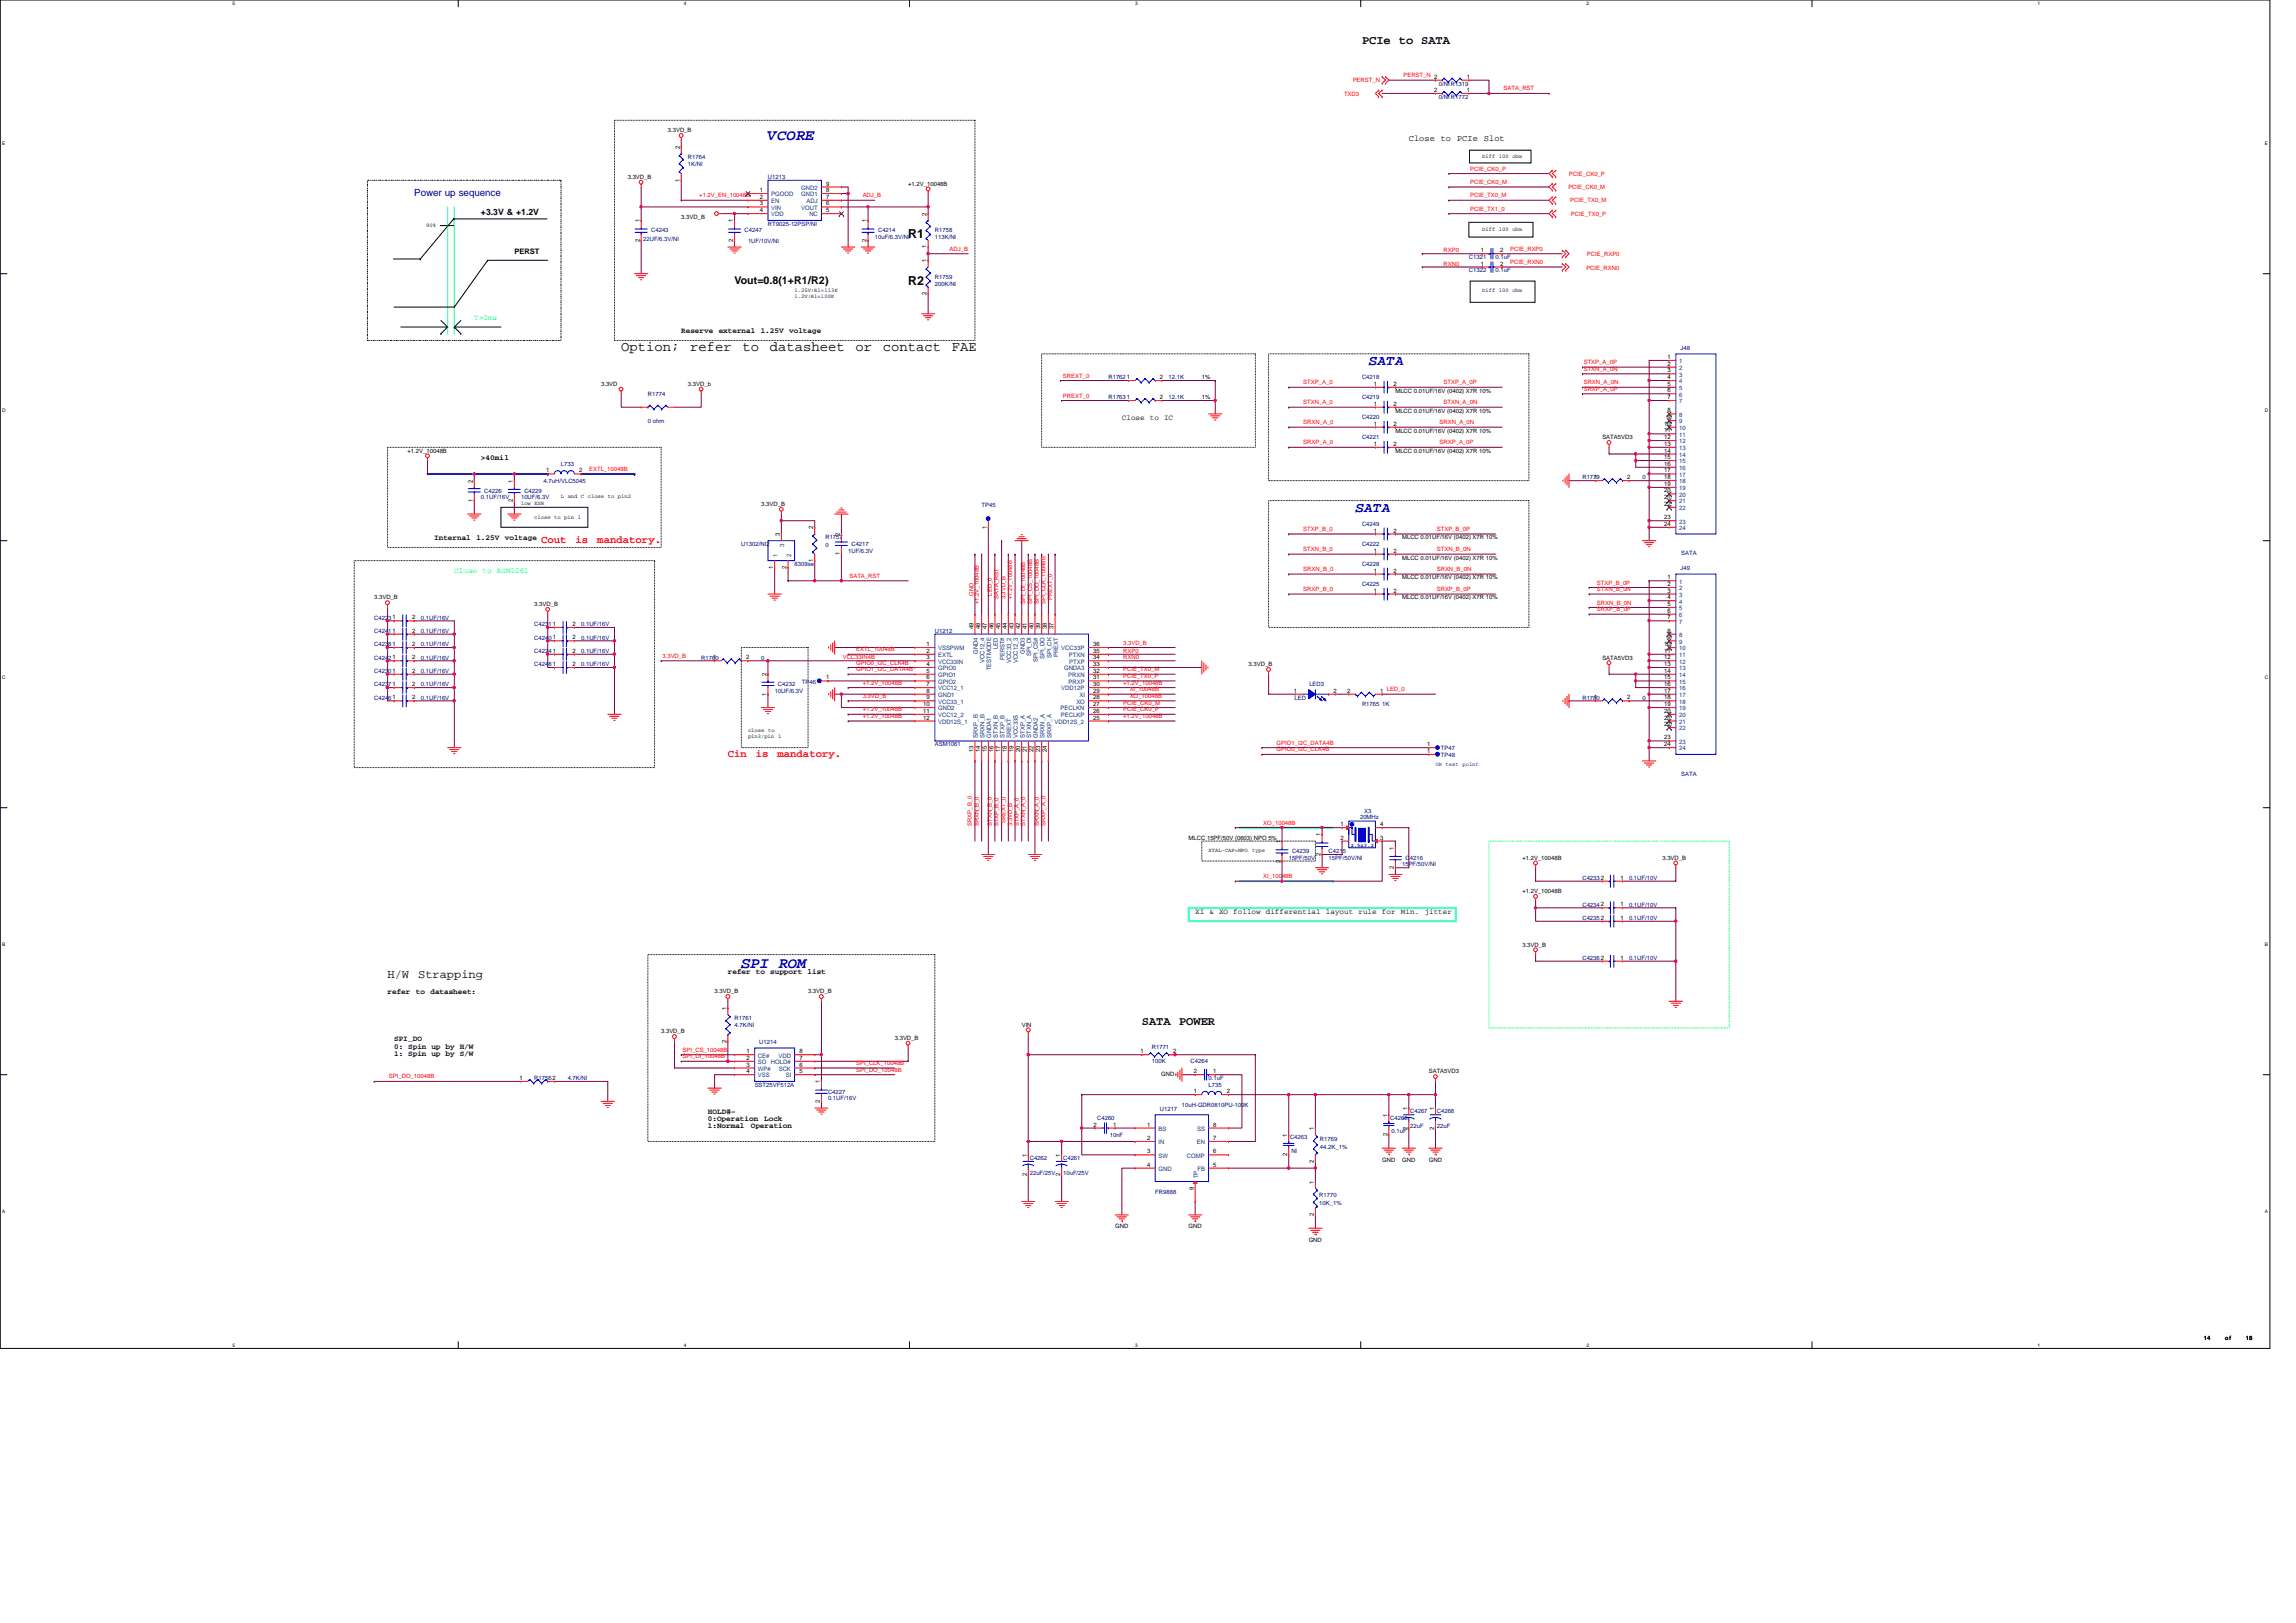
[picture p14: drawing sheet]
<svg xmlns="http://www.w3.org/2000/svg" width="297mm" height="210mm" viewBox="0 0 297 210" stroke-linecap="round" stroke-linejoin="round" font-family="sans-serif">
<defs><g id="words">
<g font-size="2" fill="#00f">
<text x="99.4" y="18.1">VCORE</text>
<text x="95.9" y="125.2">SPI ROM</text>
</g>
<g font-size="1.8">
<text x="80.4" y="45.4">Option;</text>
<text x="89.3" y="45.4">refer</text>
<text x="96" y="45.4">to</text>
<text x="99.6" y="45.4">datasheet</text>
<text x="110.7" y="45.4">or</text>
<text x="114.2" y="45.4">contact</text>
<text x="123.1" y="45.4">FAE</text>
</g>
<g font-size="1.8" fill="#00f">
<text x="177.1" y="47.3">SATA</text>
<text x="175.4" y="66.3">SATA</text>
</g>
<g font-size="1.6">
<text x="176.2" y="5.6">PCIe to SATA</text>
<text x="117.5" y="30.8">R1</text>
<text x="117.5" y="36.9">R2</text>
<text x="50.1" y="126.5">H/W</text>
<text x="54.1" y="126.5">Strapping</text>
<text x="147.7" y="132.6">SATA POWER</text>
</g>
<text font-size="1.4" x="95" y="36.7">Vout=0.8(1+R1/R2)</text>
<g font-size="1.4" fill="#f00">
<text x="70" y="70.3">Cout</text>
<text x="74.5" y="70.3">is</text>
<text x="77.3" y="70.3">mandatory.</text>
<text x="94.2" y="97.9">Cin</text>
<text x="97.8" y="97.9">is</text>
<text x="100.6" y="97.9">mandatory.</text>
</g>
<text font-size="1.3" fill="#0000a0" x="53.6" y="25.3">Power up sequence</text>
<g font-size="1.1">
<text x="182.3" y="18.2">Close to PCIe Slot</text>
<text x="62.2" y="27.8">+3.3V &amp; +1.2V</text>
</g>
<g font-size="1">
<text x="66.5" y="32.9">PERST</text>
<text x="88.1" y="43.1">Reserve external 1.25V voltage</text>
<text x="62.2" y="59.6">&gt;40mil</text>
<text x="145.1" y="54.3">Close to IC</text>
<text x="56.2" y="69.9">Internal</text>
<text x="61.6" y="69.9">1.25V voltage</text>
<text x="154.6" y="118.2">XI &amp; XO follow differential layout rule for Min. jitter</text>
<text x="50.1" y="128.7">refer to datasheet:</text>
<text x="94.2" y="126">refer to support list</text>
<text x="51" y="134.7">SPI_DO</text>
<text x="51" y="135.7">0: Spin up by H/W</text>
<text x="51" y="136.7">1: Spin up by S/W</text>
<text x="91.6" y="145.1">0:Operation</text>
<text x="91.6" y="145.9">1:Normal</text>
<text x="91.6" y="144.2">HOLD#-</text>
<text x="97.1" y="145.9">Operation</text>
<text x="98.9" y="145.1">Lock</text>
</g>
<g font-size="1" fill="#0f0">
<text x="61.4" y="41.4">T&gt;0ms</text>
<text x="58.8" y="74.2">Close to ASM1061</text>
</g>
<g font-size=".8" fill="#f00">
<text x="175" y="10.6">PERST_N</text>
<text x="181.6" y="10">PERST_N 2</text>
<text x="194.5" y="11.7">SATA_RST</text>
<text x="173.9" y="12.4">TXD3</text>
<text x="190.2" y="22.1">PCIE_CK0_P</text>
<text x="190.2" y="23.8">PCIE_CK0_M</text>
<text x="203" y="22.7">PCIE_CK0_P</text>
<text x="90.5" y="25.5">+1.2V_EN_10048B</text>
<text x="111.6" y="25.5">ADJ_B</text>
<text x="190.2" y="27.3">PCIE_TX1_0</text>
<text x="190.2" y="25.5">PCIE_TX0_M</text>
<text x="202.9" y="24.4">PCIE_CK0_M</text>
<text x="203.2" y="26.2">PCIE_TX0_M</text>
<text x="203.2" y="27.9">PCIE_TX0_P</text>
<text x="122.8" y="32.4">ADJ_B</text>
<text x="186.8" y="32.7">RXP0</text>
<text x="186.8" y="34.4">RXN0</text>
<text x="195.4" y="32.4">PCIE_RXP0</text>
<text x="195.4" y="34.2">PCIE_RXN0</text>
<text x="205.2" y="34.9">PCIE_RXN0</text>
<text x="205.3" y="33.2">PCIE_RXP0</text>
<text x="204.9" y="47.1">STXP_A_0P</text>
<text x="204.9" y="48">STXN_A_0N</text>
<text x="137.5" y="51.4">PREXT_0</text>
<text x="137.5" y="48.9">SREXT_0</text>
<text x="168.6" y="52.3">STXN_A_0</text>
<text x="168.6" y="49.7">STXP_A_0</text>
<text x="186.8" y="52.3">STXN_A_0N</text>
<text x="186.8" y="49.7">STXP_A_0P</text>
<text x="204.9" y="49.7">SRXN_A_0N</text>
<text x="204.9" y="50.6">SRXP_A_0P</text>
<text x="168.6" y="57.5">SRXP_A_0</text>
<text x="168.6" y="54.9">SRXN_A_0</text>
<text x="186.2" y="54.9">SRXN_A_0N</text>
<text x="186.2" y="57.5">SRXP_A_0P</text>
<text x="76.2" y="60.9">EXTL_10048B</text>
<text x="168.6" y="68.7">STXP_B_0</text>
<text x="168.6" y="71.3">STXN_B_0</text>
<text x="185.9" y="71.3">STXN_B_0N</text>
<text x="185.9" y="68.7">STXP_B_0P</text>
<text x="109.9" y="74.8">SATA_RST</text>
<text x="126" y="77" transform="rotate(-90 126 77)">GND</text>
<text x="128.3" y="77" transform="rotate(-90 128.3 77)">LED_0</text>
<text x="129.2" y="77.5" transform="rotate(-90 129.2 77.5)">SATA_RST</text>
<text x="130.1" y="77.6" transform="rotate(-90 130.1 77.6)">3.3VD_B</text>
<text x="130.9" y="77.6" transform="rotate(-90 130.9 77.6)">+1.2V_10048B</text>
<text x="136.1" y="77.6" transform="rotate(-90 136.1 77.6)">PREXT_0</text>
<text x="168.6" y="76.5">SRXP_B_0</text>
<text x="168.6" y="73.9">SRXN_B_0</text>
<text x="185.9" y="76.5">SRXP_B_0P</text>
<text x="185.9" y="73.9">SRXN_B_0N</text>
<text x="206.6" y="75.6">STXP_B_0P</text>
<text x="206.6" y="76.5">STXN_B_0N</text>
<text x="126.6" y="78.2" transform="rotate(-90 126.6 78.2)">+1.2V_10048B</text>
<text x="132.6" y="78.2" transform="rotate(-90 132.6 78.2)">SPI_DI_10048B</text>
<text x="133.5" y="78.1" transform="rotate(-90 133.5 78.1)">SPI_CS_10048B</text>
<text x="134.4" y="78.2" transform="rotate(-90 134.4 78.2)">SPI_DO_10048B</text>
<text x="135.3" y="78.2" transform="rotate(-90 135.3 78.2)">SPI_CLK_10048B</text>
<text x="145.3" y="83.4">3.3VD_B</text>
<text x="206.6" y="78.2">SRXN_B_0N</text>
<text x="206.6" y="79.1">SRXP_B_0P</text>
<text x="85.7" y="85.1">3.3VD_B</text>
<text x="109" y="85.3">VCC33IN4B</text>
<text x="110.8" y="86.8">GPIO1_I2C_DATA4B</text>
<text x="110.8" y="86">GPIO0_I2C_CLK4B</text>
<text x="110.8" y="84.3">EXTL_10048B</text>
<text x="111.6" y="88.6">+1.2V_10048B</text>
<text x="145.3" y="88.6">+1.2V_10048B</text>
<text x="145.3" y="86.8">PCIE_TX0_M</text>
<text x="145.3" y="84.5">RXP0</text>
<text x="145.3" y="85.3">RXN0</text>
<text x="145.3" y="87.7">PCIE_TX0_P</text>
<text x="146.2" y="89.4">XI_10048B</text>
<text x="179.4" y="89.4">LED_0</text>
<text x="111.6" y="92.9">+1.2V_10048B</text>
<text x="111.6" y="90.3">3.3VD_B</text>
<text x="111.6" y="92">+1.2V_10048B</text>
<text x="145.3" y="92.9">+1.2V_10048B</text>
<text x="145.3" y="91.2">PCIE_CK0_M</text>
<text x="145.3" y="92">PCIE_CK0_P</text>
<text x="146.2" y="90.3">XO_10048B</text>
<text x="165.2" y="97.2">GPIO0_I2C_CLK4B</text>
<text x="165.2" y="96.4">GPIO1_I2C_DATA4B</text>
<text x="125.7" y="106.8" transform="rotate(-90 125.7 106.8)">SRXP_B_0</text>
<text x="126.6" y="106.9" transform="rotate(-90 126.6 106.9)">SRXN_B_0</text>
<text x="128.3" y="106.8" transform="rotate(-90 128.3 106.8)">STXN_B_0</text>
<text x="129.2" y="106.9" transform="rotate(-90 129.2 106.9)">STXP_B_0</text>
<text x="130.1" y="106.5" transform="rotate(-90 130.1 106.5)">SREXT_0</text>
<text x="130.9" y="106.9" transform="rotate(-90 130.9 106.9)">3.3VD_B</text>
<text x="131.8" y="106.9" transform="rotate(-90 131.8 106.9)">STXP_A_0</text>
<text x="132.6" y="106.8" transform="rotate(-90 132.6 106.8)">STXN_A_0</text>
<text x="134.4" y="106.9" transform="rotate(-90 134.4 106.9)">SRXN_A_0</text>
<text x="135.3" y="106.8" transform="rotate(-90 135.3 106.8)">SRXP_A_0</text>
<text x="163.4" y="106.7">XO_10048B</text>
<text x="163.4" y="113.6">XI_10048B</text>
<text x="88.3" y="136.1">SPI_CS_10048B</text>
<text x="88.3" y="136.8">SPI_DI_10048B</text>
<text x="110.8" y="137.8">SPI_CLK_10048B</text>
<text x="50.3" y="139.5">SPI_DO_10048B</text>
<text x="110.8" y="138.7">SPI_DO_10048B</text>
</g>
<g font-size=".8">
<text x="185.5" y="11.9">2</text>
<text x="189.8" y="11.9">1</text>
<text x="189.8" y="10.2">1</text>
<text x="86.4" y="17.1">3.3VD_B</text>
<text x="81.2" y="23.2">3.3VD_B</text>
<text x="87.9" y="23.5" transform="rotate(-90 87.9 23.5)">1</text>
<text x="87.9" y="19.3" transform="rotate(-90 87.9 19.3)">2</text>
<text x="82.8" y="28.7" transform="rotate(-90 82.8 28.7)">1</text>
<text x="88.1" y="28.3">3.3VD_B</text>
<text x="94.8" y="28.7" transform="rotate(-90 94.8 28.7)">1</text>
<text x="98.3" y="24.8">1</text>
<text x="98.3" y="25.7">2</text>
<text x="98.3" y="26.6">3</text>
<text x="98.3" y="27.5">4</text>
<text x="106.9" y="24">9</text>
<text x="106.9" y="24.8">8</text>
<text x="106.9" y="25.7">7</text>
<text x="106.9" y="26.6">6</text>
<text x="106.9" y="27.5">5</text>
<text x="112.1" y="28.7" transform="rotate(-90 112.1 28.7)">1</text>
<text x="117.5" y="24">+1.2V_10048B</text>
<text x="119.9" y="27.9" transform="rotate(-90 119.9 27.9)">2</text>
<text x="82.8" y="31.3" transform="rotate(-90 82.8 31.3)">2</text>
<text x="94.8" y="31.3" transform="rotate(-90 94.8 31.3)">2</text>
<text x="112.1" y="31.3" transform="rotate(-90 112.1 31.3)">2</text>
<text x="119.9" y="33.9" transform="rotate(-90 119.9 33.9)">1</text>
<text x="119.9" y="32.1" transform="rotate(-90 119.9 32.1)">1</text>
<text x="191.6" y="34.4">1</text>
<text x="191.6" y="32.6">1</text>
<text x="194.1" y="34.4">2</text>
<text x="194.1" y="32.6">2</text>
<text x="119.9" y="38.2" transform="rotate(-90 119.9 38.2)">2</text>
<text x="215.7" y="46.4">1</text>
<text x="215.7" y="47.3">2</text>
<text x="77.8" y="49.9">3.3VD</text>
<text x="89" y="49.9">3.3VD_b</text>
<text x="150.1" y="49">2</text>
<text x="150.1" y="51.6">2</text>
<text x="155.5" y="49.1">1%</text>
<text x="155.5" y="51.6">1%</text>
<text x="177.8" y="49.9">1</text>
<text x="177.8" y="52.5">1</text>
<text x="180.3" y="49.9">2</text>
<text x="180.3" y="52.5">2</text>
<text x="180.5" y="50.8">MLCC 0.01UF/16V (0402) X7R 10%</text>
<text x="180.5" y="53.4">MLCC 0.01UF/16V (0402) X7R 10%</text>
<text x="215.7" y="48.2">3</text>
<text x="215.7" y="49">4</text>
<text x="215.7" y="49.9">5</text>
<text x="215.7" y="50.8">6</text>
<text x="215.7" y="51.6">7</text>
<text x="215.7" y="53.4">8</text>
<text x="52.7" y="58.6">+1.2V_10048B</text>
<text x="177.8" y="55.1">1</text>
<text x="177.8" y="57.7">1</text>
<text x="180.3" y="55.1">2</text>
<text x="180.3" y="57.7">2</text>
<text x="180.5" y="56">MLCC 0.01UF/16V (0402) X7R 10%</text>
<text x="180.5" y="58.6">MLCC 0.01UF/16V (0402) X7R 10%</text>
<text x="207.3" y="56.8">SATA5VD3</text>
<text x="215.3" y="55.1">10</text>
<text x="215.3" y="55.9">11</text>
<text x="215.3" y="56.8">12</text>
<text x="215.3" y="57.7">13</text>
<text x="215.3" y="58.5">14</text>
<text x="215.3" y="59.4">15</text>
<text x="215.7" y="54.2">9</text>
<text x="61.2" y="64.9" transform="rotate(-90 61.2 64.9)">1</text>
<text x="61.2" y="62.4" transform="rotate(-90 61.2 62.4)">2</text>
<text x="66.4" y="64.9" transform="rotate(-90 66.4 64.9)">2</text>
<text x="66.4" y="62.4" transform="rotate(-90 66.4 62.4)">1</text>
<text x="70.7" y="61.1">1</text>
<text x="74.9" y="61.1">2</text>
<text x="98.5" y="65.5">3.3VD_B</text>
<text x="206.2" y="62">1</text>
<text x="210.5" y="62">2</text>
<text x="215.3" y="60.3">16</text>
<text x="215.3" y="61.1">17</text>
<text x="215.3" y="62">18</text>
<text x="215.3" y="62.9">19</text>
<text x="215.3" y="63.7">20</text>
<text x="215.3" y="64.6">21</text>
<text x="215.3" y="65.4">22</text>
<text x="100.9" y="69.3" transform="rotate(-90 100.9 69.3)">3</text>
<text x="105.2" y="68.5" transform="rotate(-90 105.2 68.5)">2</text>
<text x="108.7" y="71.9" transform="rotate(-90 108.7 71.9)">1</text>
<text x="108.7" y="69.3" transform="rotate(-90 108.7 69.3)">2</text>
<text x="127.7" y="68.4" transform="rotate(-90 127.7 68.4)">1</text>
<text x="177.8" y="71.5">1</text>
<text x="177.8" y="68.9">1</text>
<text x="180.3" y="71.5">2</text>
<text x="180.3" y="68.9">2</text>
<text x="181.4" y="69.8">MLCC 0.01UF/16V (0402) X7R 10%</text>
<text x="215.3" y="67.2">23</text>
<text x="215.3" y="68">24</text>
<text x="48.4" y="77.6">3.3VD_B</text>
<text x="100" y="73.6" transform="rotate(-90 100 73.6)">1</text>
<text x="101.8" y="73.6" transform="rotate(-90 101.8 73.6)">2</text>
<text x="105.2" y="72.7" transform="rotate(-90 105.2 72.7)">1</text>
<text x="177.8" y="76.7">1</text>
<text x="177.8" y="74.1">1</text>
<text x="180.3" y="76.7">2</text>
<text x="180.3" y="74.1">2</text>
<text x="181.4" y="72.4">MLCC 0.01UF/16V (0402) X7R 10%</text>
<text x="181.4" y="77.6">MLCC 0.01UF/16V (0402) X7R 10%</text>
<text x="181.4" y="75">MLCC 0.01UF/16V (0402) X7R 10%</text>
<text x="215.7" y="75">1</text>
<text x="215.7" y="75.8">2</text>
<text x="215.7" y="76.7">3</text>
<text x="215.7" y="77.5">4</text>
<text x="53.3" y="83.6">2</text>
<text x="53.3" y="80.1">2</text>
<text x="53.3" y="81.9">2</text>
<text x="69.1" y="78.4">3.3VD_B</text>
<text x="74.1" y="81">2</text>
<text x="74.1" y="82.7">2</text>
<text x="119.9" y="83.6">1</text>
<text x="125.9" y="81.4" transform="rotate(-90 125.9 81.4)">49</text>
<text x="126.8" y="81.4" transform="rotate(-90 126.8 81.4)">48</text>
<text x="127.7" y="81.4" transform="rotate(-90 127.7 81.4)">47</text>
<text x="128.5" y="81.4" transform="rotate(-90 128.5 81.4)">46</text>
<text x="129.4" y="81.4" transform="rotate(-90 129.4 81.4)">45</text>
<text x="130.3" y="81.4" transform="rotate(-90 130.3 81.4)">44</text>
<text x="131.1" y="81.4" transform="rotate(-90 131.1 81.4)">43</text>
<text x="132" y="81.4" transform="rotate(-90 132 81.4)">42</text>
<text x="132.8" y="81.4" transform="rotate(-90 132.8 81.4)">41</text>
<text x="133.7" y="81.4" transform="rotate(-90 133.7 81.4)">40</text>
<text x="134.6" y="81.4" transform="rotate(-90 134.6 81.4)">39</text>
<text x="135.4" y="81.4" transform="rotate(-90 135.4 81.4)">38</text>
<text x="136.3" y="81.4" transform="rotate(-90 136.3 81.4)">37</text>
<text x="141.4" y="83.6">36</text>
<text x="215.3" y="83.6">10</text>
<text x="215.7" y="78.4">5</text>
<text x="215.7" y="79.3">6</text>
<text x="215.7" y="80.1">7</text>
<text x="215.7" y="81.9">8</text>
<text x="215.7" y="82.7">9</text>
<text x="53.3" y="85.3">2</text>
<text x="53.3" y="87">2</text>
<text x="53.3" y="88.8">2</text>
<text x="74.1" y="84.5">2</text>
<text x="74.1" y="86.2">2</text>
<text x="92.3" y="85.3">1</text>
<text x="96.5" y="85.3">2</text>
<text x="99.2" y="87.5" transform="rotate(-90 99.2 87.5)">2</text>
<text x="106.9" y="87.9">1</text>
<text x="119.9" y="84.5">2</text>
<text x="119.9" y="85.3">3</text>
<text x="119.9" y="86.2">4</text>
<text x="119.9" y="87">5</text>
<text x="119.9" y="87.9">6</text>
<text x="119.9" y="88.8">7</text>
<text x="119.9" y="89.6">8</text>
<text x="141.4" y="89.6">29</text>
<text x="141.4" y="88.8">30</text>
<text x="141.4" y="87.9">31</text>
<text x="141.4" y="87">32</text>
<text x="141.4" y="86.2">33</text>
<text x="141.4" y="85.3">34</text>
<text x="141.4" y="84.5">35</text>
<text x="161.5" y="86.2">3.3VD_B</text>
<text x="167.4" y="89.6">1</text>
<text x="172.5" y="89.6">2</text>
<text x="174.3" y="89.6">2</text>
<text x="178.6" y="89.6">1</text>
<text x="207.3" y="85.3">SATA5VD3</text>
<text x="215.3" y="84.5">11</text>
<text x="215.3" y="85.3">12</text>
<text x="215.3" y="86.2">13</text>
<text x="215.3" y="87">14</text>
<text x="215.3" y="87.9">15</text>
<text x="215.3" y="88.8">16</text>
<text x="215.3" y="89.6">17</text>
<text x="53.3" y="90.5">2</text>
<text x="99.2" y="90" transform="rotate(-90 99.2 90)">1</text>
<text x="119.4" y="91.4">10</text>
<text x="119.4" y="92.2">11</text>
<text x="119.4" y="93.1">12</text>
<text x="119.9" y="90.5">9</text>
<text x="141.4" y="93.1">25</text>
<text x="141.4" y="92.2">26</text>
<text x="141.4" y="91.4">27</text>
<text x="141.4" y="90.5">28</text>
<text x="206.2" y="90.5">1</text>
<text x="210.5" y="90.5">2</text>
<text x="215.3" y="90.5">18</text>
<text x="215.3" y="91.4">19</text>
<text x="215.3" y="92.2">20</text>
<text x="215.3" y="93.1">21</text>
<text x="215.3" y="93.9">22</text>
<text x="215.3" y="95.7">23</text>
<text x="125.9" y="97.3" transform="rotate(-90 125.9 97.3)">13</text>
<text x="126.8" y="97.3" transform="rotate(-90 126.8 97.3)">14</text>
<text x="127.7" y="97.3" transform="rotate(-90 127.7 97.3)">15</text>
<text x="128.5" y="97.3" transform="rotate(-90 128.5 97.3)">16</text>
<text x="129.4" y="97.3" transform="rotate(-90 129.4 97.3)">17</text>
<text x="130.3" y="97.3" transform="rotate(-90 130.3 97.3)">18</text>
<text x="131.1" y="97.3" transform="rotate(-90 131.1 97.3)">19</text>
<text x="132" y="97.3" transform="rotate(-90 132 97.3)">20</text>
<text x="132.8" y="97.3" transform="rotate(-90 132.8 97.3)">21</text>
<text x="133.7" y="97.3" transform="rotate(-90 133.7 97.3)">22</text>
<text x="134.6" y="97.3" transform="rotate(-90 134.6 97.3)">23</text>
<text x="135.4" y="97.3" transform="rotate(-90 135.4 97.3)">24</text>
<text x="184.7" y="97.4">1</text>
<text x="184.7" y="96.5">1</text>
<text x="215.3" y="96.5">24</text>
<text x="173.4" y="106.9">1</text>
<text x="178.6" y="106.9">4</text>
<text x="153.8" y="108.6">MLCC 15PF/50V (0603) NPO 5%</text>
<text x="165.7" y="111.6" transform="rotate(-90 165.7 111.6)">2</text>
<text x="165.7" y="109.1" transform="rotate(-90 165.7 109.1)">1</text>
<text x="170.9" y="110.7" transform="rotate(-90 170.9 110.7)">2</text>
<text x="170.9" y="108.2" transform="rotate(-90 170.9 108.2)">1</text>
<text x="173.4" y="108.6">2</text>
<text x="178.6" y="108.6">3</text>
<text x="180.3" y="112.4" transform="rotate(-90 180.3 112.4)">2</text>
<text x="180.3" y="109.9" transform="rotate(-90 180.3 109.9)">1</text>
<text x="197" y="111.3">+1.2V_10048B</text>
<text x="209.7" y="113.8">1</text>
<text x="215.1" y="111.3">3.3VD_B</text>
<text x="197" y="115.6">+1.2V_10048B</text>
<text x="209.7" y="117.3">1</text>
<text x="209.7" y="119">1</text>
<text x="197" y="122.5">3.3VD_B</text>
<text x="209.7" y="124.2">1</text>
<text x="92.5" y="128.5">3.3VD_B</text>
<text x="94" y="130.7" transform="rotate(-90 94 130.7)">1</text>
<text x="104.5" y="128.5">3.3VD_B</text>
<text x="85.5" y="133.7">3.3VD_B</text>
<text x="94" y="134.9" transform="rotate(-90 94 134.9)">2</text>
<text x="96.6" y="136.3">1</text>
<text x="96.6" y="137.1">2</text>
<text x="96.6" y="138">3</text>
<text x="103.4" y="138">6</text>
<text x="103.4" y="137.1">7</text>
<text x="103.4" y="136.3">8</text>
<text x="115.8" y="134.6">3.3VD_B</text>
<text x="132.2" y="132.8">VIN</text>
<text x="147.5" y="136.3">1</text>
<text x="151.8" y="136.3">2</text>
<text x="67.2" y="139.7">1</text>
<text x="96.6" y="138.9">4</text>
<text x="103.4" y="138.9">5</text>
<text x="106.1" y="142.7" transform="rotate(-90 106.1 142.7)">2</text>
<text x="106.1" y="140.2" transform="rotate(-90 106.1 140.2)">1</text>
<text x="150.2" y="139.2">GND</text>
<text x="154.4" y="141.4">1</text>
<text x="154.4" y="138.9">2</text>
<text x="157" y="138.9">1</text>
<text x="158.7" y="141.4">2</text>
<text x="182.1" y="143.6" transform="rotate(-90 182.1 143.6)">1</text>
<text x="184.8" y="138.9">SATA5VD3</text>
<text x="185.5" y="143.6" transform="rotate(-90 185.5 143.6)">1</text>
<text x="132.8" y="149.6" transform="rotate(-90 132.8 149.6)">1</text>
<text x="137.2" y="149.6" transform="rotate(-90 137.2 149.6)">1</text>
<text x="141.5" y="145.8">2</text>
<text x="144" y="145.8">1</text>
<text x="148.4" y="145.8">1</text>
<text x="148.4" y="147.5">2</text>
<text x="148.4" y="149.2">3</text>
<text x="157" y="149.2">6</text>
<text x="157" y="147.5">7</text>
<text x="157" y="145.8">8</text>
<text x="166.5" y="149.6" transform="rotate(-90 166.5 149.6)">2</text>
<text x="166.5" y="147.1" transform="rotate(-90 166.5 147.1)">1</text>
<text x="170" y="146.2" transform="rotate(-90 170 146.2)">1</text>
<text x="179.5" y="147" transform="rotate(-90 179.5 147)">2</text>
<text x="179.5" y="144.5" transform="rotate(-90 179.5 144.5)">1</text>
<text x="182.1" y="146.1" transform="rotate(-90 182.1 146.1)">2</text>
<text x="185.5" y="146.1" transform="rotate(-90 185.5 146.1)">2</text>
<text x="132.8" y="152.2" transform="rotate(-90 132.8 152.2)">2</text>
<text x="137.2" y="152.2" transform="rotate(-90 137.2 152.2)">2</text>
<text x="148.4" y="150.9">4</text>
<text x="154.4" y="153.9" transform="rotate(-90 154.4 153.9)">9</text>
<text x="157" y="150.9">5</text>
<text x="170" y="153.1" transform="rotate(-90 170 153.1)">1</text>
<text x="170" y="150.5" transform="rotate(-90 170 150.5)">2</text>
<text x="178.8" y="150.3">GND</text>
<text x="181.4" y="150.3">GND</text>
<text x="184.8" y="150.3">GND</text>
<text x="144.3" y="158.9">GND</text>
<text x="153.8" y="158.9">GND</text>
<text x="169.3" y="160.6">GND</text>
<text x="170" y="157.4" transform="rotate(-90 170 157.4)">2</text>
<text x="285.1" y="173.4">14</text>
<text x="287.9" y="173.4">of</text>
<text x="290.6" y="173.4">18</text>
</g>
<g font-size=".8" fill="#000080">
<text x="186.2" y="11.1">0/NI R1319</text>
<text x="186.2" y="12.8">0/NI R1772</text>
<text x="89" y="20.6">R1764</text>
<text x="89" y="21.4">1K/NI</text>
<text x="99.4" y="23.2">U1213</text>
<text x="99.4" y="29.2">RT9025-12PSP/NI</text>
<text x="83.2" y="31.2">22UF/6.3V/NI</text>
<text x="84.2" y="30.1">C4243</text>
<text x="96.3" y="30.1">C4247</text>
<text x="96.8" y="31.5">1UF/10V/NI</text>
<text x="113.2" y="30.9">10uF/6.3V/NI</text>
<text x="113.6" y="30.1">C4214</text>
<text x="120.9" y="30.1">R1758</text>
<text x="120.9" y="30.9">113K/NI</text>
<text x="190" y="35.2">C1322</text>
<text x="190" y="33.5">C1321</text>
<text x="193.5" y="35.2">0.1uF</text>
<text x="193.5" y="33.5">0.1uF</text>
<text x="120.9" y="36.1">R1759</text>
<text x="120.9" y="37">200K/NI</text>
<text x="217.4" y="45.3">J48</text>
<text x="83.8" y="51.2">R1774</text>
<text x="143.4" y="49.1">R17621</text>
<text x="143.4" y="51.6">R17631</text>
<text x="151.2" y="49.1">12.1K</text>
<text x="151.2" y="51.6">12.1K</text>
<text x="176.2" y="49.1">C4218</text>
<text x="176.2" y="51.6">C4219</text>
<text x="83.8" y="54.8">0 ohm</text>
<text x="176.2" y="54.3">C4220</text>
<text x="176.2" y="56.8">C4221</text>
<text x="62.2" y="64.6">0.1UF/16V</text>
<text x="62.7" y="63.8">C4226</text>
<text x="67.4" y="64.6">10UF/6.3V</text>
<text x="67.8" y="63.8">C4229</text>
<text x="70.3" y="62.5">4.7uH/VLC5045</text>
<text x="72.6" y="60.3">L733</text>
<text x="127" y="65.6">TP45</text>
<text x="204.7" y="62">R1779</text>
<text x="212.5" y="62">0</text>
<text x="95.9" y="70.7">U1302/NI2</text>
<text x="106.8" y="69.8">R1757</text>
<text x="106.8" y="70.8">0</text>
<text x="109.7" y="71.5">1UF/6.3V</text>
<text x="110.1" y="70.7">C4217</text>
<text x="176.2" y="70.7">C4222</text>
<text x="176.2" y="68.1">C4249</text>
<text x="217.5" y="71.9">SATA</text>
<text x="102.8" y="73.2">8309se</text>
<text x="176.2" y="75.8">C4225</text>
<text x="176.2" y="73.2">C4228</text>
<text x="217.4" y="73.8">J49</text>
<text x="48.4" y="83.6">C42381</text>
<text x="48.4" y="80.2">C42231</text>
<text x="48.4" y="81.9">C42411</text>
<text x="54.5" y="83.6">0.1UF/16V</text>
<text x="54.5" y="80.2">0.1UF/16V</text>
<text x="54.5" y="81.9">0.1UF/16V</text>
<text x="69.1" y="81">C42311</text>
<text x="69.1" y="82.7">C42401</text>
<text x="75.2" y="81">0.1UF/16V</text>
<text x="75.2" y="82.7">0.1UF/16V</text>
<text x="120.9" y="81.9">U1212</text>
<text x="48.4" y="85.3">C42421</text>
<text x="48.4" y="87.1">C42301</text>
<text x="48.4" y="88.8">C42371</text>
<text x="54.5" y="85.3">0.1UF/16V</text>
<text x="54.5" y="87.1">0.1UF/16V</text>
<text x="54.5" y="88.8">0.1UF/16V</text>
<text x="69.1" y="84.5">C42241</text>
<text x="69.1" y="86.2">C42481</text>
<text x="75.2" y="84.5">0.1UF/16V</text>
<text x="75.2" y="86.2">0.1UF/16V</text>
<text x="90.7" y="85.3">R1760</text>
<text x="98.5" y="85.3">0</text>
<text x="100.2" y="89.7">10UF/6.3V</text>
<text x="100.6" y="88.8">C4232</text>
<text x="103.8" y="88.4">TP46</text>
<text x="169.4" y="88.7">LED3</text>
<text x="48.4" y="90.5">C42461</text>
<text x="54.5" y="90.5">0.1UF/16V</text>
<text x="167.5" y="90.6">LED</text>
<text x="176.2" y="91.4">R1765 1K</text>
<text x="204.7" y="90.5">R1780</text>
<text x="212.5" y="90.5">0</text>
<text x="120.9" y="96.6">ASM1061</text>
<text x="186.4" y="97.9">TP48</text>
<text x="186.4" y="97.1">TP47</text>
<text x="217.5" y="100.4">SATA</text>
<text x="176" y="106">20MHz</text>
<text x="176.5" y="105.2">X3</text>
<text x="166.7" y="111.3">15PF/50V</text>
<text x="167.1" y="110.4">C4239</text>
<text x="171.9" y="110.4">C4215</text>
<text x="171.9" y="111.3">15PF/50V/NI</text>
<text x="181.4" y="112.1">15PF/50V/NI</text>
<text x="181.8" y="111.3">C4216</text>
<text x="204.7" y="113.8">C42332</text>
<text x="210.8" y="113.8">0.1UF/10V</text>
<text x="204.7" y="117.3">C42342</text>
<text x="204.7" y="119">C42352</text>
<text x="210.8" y="117.3">0.1UF/10V</text>
<text x="210.8" y="119">0.1UF/10V</text>
<text x="204.7" y="124.2">C42362</text>
<text x="210.8" y="124.2">0.1UF/10V</text>
<text x="95" y="132">R1761</text>
<text x="95" y="132.8">4.7K/NI</text>
<text x="98.2" y="135.1">U1214</text>
<text x="149" y="135.7">R1771</text>
<text x="149" y="137.6">100K</text>
<text x="154" y="137.6">C4264</text>
<text x="69.1" y="139.7">R17562</text>
<text x="73.4" y="139.7">4.7K/NI</text>
<text x="97.6" y="140.6">SST25VF512A</text>
<text x="107.1" y="141.5">C4227</text>
<text x="107.1" y="142.3">0.1UF/16V</text>
<text x="150" y="143.7">U1217</text>
<text x="152.9" y="143.2">10uH-GDR0810PU-100K</text>
<text x="156.4" y="140.6">L735</text>
<text x="156.4" y="139.7">0.1uF</text>
<text x="182.4" y="144">C4267</text>
<text x="185.9" y="144">C4268</text>
<text x="141.9" y="144.8">C4260</text>
<text x="143.6" y="147.1">10nF</text>
<text x="166.9" y="147.4">C4263</text>
<text x="167.1" y="149.2">NI</text>
<text x="170.8" y="147.6">R1769</text>
<text x="170.8" y="148.6">44.2K_1%</text>
<text x="179.8" y="144.8">C4265</text>
<text x="180" y="146.6">0.1uF</text>
<text x="182.4" y="146">22uF</text>
<text x="185.9" y="146">22uF</text>
<text x="133.2" y="150">C4262</text>
<text x="133.2" y="152">22uF/25V</text>
<text x="137.5" y="150">C4261</text>
<text x="137.5" y="152">10uF/25V</text>
<text x="149.5" y="154.4">FR9888</text>
<text x="170.7" y="154.9">R1770</text>
<text x="170.7" y="155.9">10K_1%</text>
</g>
<g font-size=".8" fill="#004080">
<text x="99.8" y="25.4">PGOOD</text>
<text x="99.8" y="26.3">EN</text>
<text x="99.8" y="27.1">VIN</text>
<text x="99.8" y="28">VDD</text>
<text x="103.6" y="24.6">GND2</text>
<text x="103.6" y="25.4">GND1</text>
<text x="103.6" y="27.1">VOUT</text>
<text x="104.3" y="26.3">ADJ</text>
<text x="104.7" y="28">NC</text>
<text x="217.2" y="47">1</text>
<text x="217.2" y="47.9">2</text>
<text x="217.2" y="48.7">3</text>
<text x="217.2" y="49.6">4</text>
<text x="217.2" y="50.5">5</text>
<text x="217.2" y="51.3">6</text>
<text x="217.2" y="52.2">7</text>
<text x="217.2" y="53.9">8</text>
<text x="217.2" y="54.8">9</text>
<text x="217.2" y="55.6">10</text>
<text x="217.2" y="56.5">11</text>
<text x="217.2" y="57.4">12</text>
<text x="217.2" y="58.2">13</text>
<text x="217.2" y="59.1">14</text>
<text x="217.2" y="59.9">15</text>
<text x="217.2" y="60.8">16</text>
<text x="217.2" y="61.7">17</text>
<text x="217.2" y="62.5">18</text>
<text x="217.2" y="63.4">19</text>
<text x="217.2" y="64.3">20</text>
<text x="217.2" y="65.1">21</text>
<text x="217.2" y="66">22</text>
<text x="101.5" y="70.8" transform="rotate(-90 101.5 70.8)">3</text>
<text x="217.2" y="67.7">23</text>
<text x="217.2" y="68.6">24</text>
<text x="100.6" y="72.1" transform="rotate(-90 100.6 72.1)">1</text>
<text x="102.3" y="72.1" transform="rotate(-90 102.3 72.1)">2</text>
<text x="217.2" y="75.5">1</text>
<text x="217.2" y="76.4">2</text>
<text x="217.2" y="77.2">3</text>
<text x="129.1" y="83.9" transform="rotate(-90 129.1 83.9)">LED</text>
<text x="217.2" y="78.1">4</text>
<text x="217.2" y="79">5</text>
<text x="217.2" y="79.8">6</text>
<text x="217.2" y="80.7">7</text>
<text x="217.2" y="82.4">8</text>
<text x="217.2" y="83.3">9</text>
<text x="121.4" y="84.1">VSSPWM</text>
<text x="121.4" y="85">EXTL</text>
<text x="121.4" y="85.9">VCC33IN</text>
<text x="121.4" y="86.7">GPIO0</text>
<text x="121.4" y="87.6">GPIO1</text>
<text x="121.4" y="88.5">GPIO2</text>
<text x="121.4" y="89.3">VCC12_1</text>
<text x="126.5" y="84.6" transform="rotate(-90 126.5 84.6)">GND4</text>
<text x="127.4" y="85.8" transform="rotate(-90 127.4 85.8)">VCC12_4</text>
<text x="128.2" y="86.7" transform="rotate(-90 128.2 86.7)">TESTMODE</text>
<text x="130" y="85.4" transform="rotate(-90 130 85.4)">PERST#</text>
<text x="130.8" y="85.8" transform="rotate(-90 130.8 85.8)">VCC33_2</text>
<text x="131.7" y="85.8" transform="rotate(-90 131.7 85.8)">VCC12_3</text>
<text x="132.6" y="84.6" transform="rotate(-90 132.6 84.6)">GND3</text>
<text x="133.4" y="84.9" transform="rotate(-90 133.4 84.9)">SPI_DI</text>
<text x="134.3" y="85.6" transform="rotate(-90 134.3 85.6)">SPI_CS#</text>
<text x="135.1" y="85.3" transform="rotate(-90 135.1 85.3)">SPI_DO</text>
<text x="136" y="85.2" transform="rotate(-90 136 85.2)">SPI_CK</text>
<text x="136.9" y="85" transform="rotate(-90 136.9 85)">PREXT</text>
<text x="137.3" y="89.3">VDD12P</text>
<text x="137.3" y="84.1">VCC33P</text>
<text x="137.7" y="86.7">GNDA3</text>
<text x="138.2" y="87.6">PRXN</text>
<text x="138.2" y="88.5">PRXP</text>
<text x="138.3" y="85">PTXN</text>
<text x="138.3" y="85.9">PTXP</text>
<text x="217.2" y="84.1">10</text>
<text x="217.2" y="85">11</text>
<text x="217.2" y="85.9">12</text>
<text x="217.2" y="86.7">13</text>
<text x="217.2" y="87.6">14</text>
<text x="217.2" y="88.5">15</text>
<text x="217.2" y="89.3">16</text>
<text x="121.4" y="90.2">GND1</text>
<text x="121.4" y="91">VCC33_1</text>
<text x="121.4" y="91.9">GND2</text>
<text x="121.4" y="92.8">VCC12_2</text>
<text x="121.4" y="93.6">VDD12S_1</text>
<text x="126.5" y="95.4" transform="rotate(-90 126.5 95.4)">SRXP_B</text>
<text x="127.4" y="95.4" transform="rotate(-90 127.4 95.4)">SRXN_B</text>
<text x="128.2" y="95.4" transform="rotate(-90 128.2 95.4)">GNDA1</text>
<text x="129.1" y="95.4" transform="rotate(-90 129.1 95.4)">STXN_B</text>
<text x="130" y="95.4" transform="rotate(-90 130 95.4)">STXP_B</text>
<text x="130.8" y="95.4" transform="rotate(-90 130.8 95.4)">SREXT</text>
<text x="131.7" y="95.4" transform="rotate(-90 131.7 95.4)">VCC33S</text>
<text x="132.6" y="95.4" transform="rotate(-90 132.6 95.4)">STXP_A</text>
<text x="133.4" y="95.4" transform="rotate(-90 133.4 95.4)">STXN_A</text>
<text x="134.3" y="95.4" transform="rotate(-90 134.3 95.4)">GNDA2</text>
<text x="135.1" y="95.4" transform="rotate(-90 135.1 95.4)">SRXN_A</text>
<text x="136" y="95.4" transform="rotate(-90 136 95.4)">SRXP_A</text>
<text x="136.4" y="93.6">VDD12S_2</text>
<text x="137.2" y="91.9">PECLKN</text>
<text x="137.3" y="92.8">PECLKP</text>
<text x="139.3" y="91">XO</text>
<text x="139.7" y="90.2">XI</text>
<text x="217.2" y="90.2">17</text>
<text x="217.2" y="91">18</text>
<text x="217.2" y="91.9">19</text>
<text x="217.2" y="92.8">20</text>
<text x="217.2" y="93.6">21</text>
<text x="217.2" y="94.5">22</text>
<text x="217.2" y="96.2">23</text>
<text x="217.2" y="97.1">24</text>
<text x="98.1" y="136.8">CE#</text>
<text x="98.1" y="137.7">SO</text>
<text x="99.7" y="137.7">HOLD#</text>
<text x="100.7" y="136.8">VDD</text>
<text x="98.1" y="138.5">WP#</text>
<text x="98.1" y="139.4">VSS</text>
<text x="100.8" y="138.5">SCK</text>
<text x="101.7" y="139.4">SI</text>
<text x="149.9" y="146.3">BS</text>
<text x="149.9" y="148">IN</text>
<text x="149.9" y="149.8">SW</text>
<text x="153.6" y="149.8">COMP</text>
<text x="154.8" y="148">EN</text>
<text x="154.9" y="146.3">SS</text>
<text x="149.9" y="151.5">GND</text>
<text x="154.9" y="151.5">FB</text>
<text x="155" y="152.4" transform="rotate(-90 155 152.4)">TP</text>
</g>
<g font-size=".7">
<text x="191.8" y="20.5">Diff 100 ohm</text>
<text x="55.1" y="29.4">90%</text>
<text x="191.8" y="30">Diff 100 ohm</text>
<text x="102.8" y="37.7">1.25V;R1=113K</text>
<text x="102.8" y="38.6">1.2V;R1=100K</text>
<text x="191.8" y="37.7">Diff 100 ohm</text>
<text x="67.4" y="65.4">low ESR</text>
<text x="72.6" y="64.5">L and C close to pin2</text>
<text x="69.1" y="67.1">close to pin 1</text>
<text x="96.8" y="94.7">close to</text>
<text x="96.8" y="95.4">pin3/pin 1</text>
<text x="156.4" y="110.3">XTAL-CAP=NPO</text>
<text x="162" y="110.3">type</text>
</g>
<text font-size=".7" fill="#0000a0" x="185.7" y="99">UR test point</text>
<text font-size=".7" fill="#00f" x="174.7" y="109.5">2.5x3.2</text>
<g font-size=".6">
<text x="30.1" y=".7">5</text>
<text x="88.5" y=".7">4</text>
<text x="146.9" y=".7">3</text>
<text x="205.2" y=".7">2</text>
<text x="263.6" y=".7">1</text>
<text x=".3" y="18.7">E</text>
<text x="293" y="18.7">E</text>
<text x=".3" y="53.3">D</text>
<text x="293" y="53.3">D</text>
<text x=".3" y="87.8">C</text>
<text x="293" y="87.8">C</text>
<text x=".3" y="122.3">B</text>
<text x="293" y="122.3">B</text>
<text x=".3" y="156.9">A</text>
<text x="293" y="156.9">A</text>
<text x="30.1" y="174.3">5</text>
<text x="88.5" y="174.3">4</text>
<text x="146.9" y="174.3">3</text>
<text x="205.2" y="174.3">2</text>
<text x="263.6" y="174.3">1</text>
</g>
</g></defs>
<path d="M0 0h293.7v174.5h-293.7z" fill="none" stroke="#000" stroke-width=".13"/>
<g fill="#fff">
<path d="M30.1 .1h.3v.7h-.3z"/>
<path d="M30.1 173.7h.3v.7h-.3z"/>
</g>
<path d="M59.3 0v.9M59.3 173.6v.9" fill="none" stroke="#000" stroke-width=".13"/>
<g fill="#fff">
<path d="M88.5 .1h.3v.7h-.3z"/>
<path d="M88.5 173.7h.3v.7h-.3z"/>
</g>
<path d="M117.7 0v.9M117.7 173.6v.9" fill="none" stroke="#000" stroke-width=".13"/>
<g fill="#fff">
<path d="M146.9 .1h.3v.7h-.3z"/>
<path d="M146.9 173.7h.3v.7h-.3z"/>
</g>
<path d="M176 0v.9M176 173.6v.9" fill="none" stroke="#000" stroke-width=".13"/>
<g fill="#fff">
<path d="M205.2 .1h.4v.7h-.4z"/>
<path d="M205.2 173.7h.4v.7h-.4z"/>
</g>
<path d="M234.4 0v.9M234.4 173.6v.9" fill="none" stroke="#000" stroke-width=".13"/>
<g fill="#fff">
<path d="M263.6 .1h.3v.7h-.3z"/>
<path d="M263.6 173.7h.3v.7h-.3z"/>
<path d="M.3 18.1h.4v.7h-.4z"/>
<path d="M293 18.1h.4v.7h-.4z"/>
<path d="M.3 52.7h.4v.7h-.4z"/>
<path d="M293 52.7h.5v.7h-.5z"/>
</g>
<path d="M0 35.4h.9M292.8 35.4h.9" fill="none" stroke="#000" stroke-width=".13"/>
<g fill="#fff">
<path d="M.3 87.2h.4v.7h-.4z"/>
<path d="M293 87.2h.5v.7h-.5z"/>
</g>
<path d="M0 70h.9M292.8 70h.9" fill="none" stroke="#000" stroke-width=".13"/>
<g fill="#fff">
<path d="M.3 121.8h.4v.7h-.4z"/>
<path d="M293 121.8h.4v.7h-.4z"/>
</g>
<path d="M0 104.5h.9M292.8 104.5h.9" fill="none" stroke="#000" stroke-width=".13"/>
<g fill="#fff">
<path d="M.3 156.3h.4v.7h-.4z"/>
<path d="M293 156.3h.4v.7h-.4z"/>
</g>
<g fill="none" stroke="#000" stroke-width=".13">
<path d="M79.5 15.6h46.6v28.4h-46.6zM190.1 19.4h8v1.7h-8zM50.9 33.5h3.5M54.4 33.5h.1M57 29.2h1.7M58.7 28.3h12.1M58.7 28.3h.1M58.7 28.3l-4.3 5.2M63.1 33.7l-4.3 6h-7.8M63.1 33.7h7.8M63.1 33.7h.1M190 28.8h8.3v1.9h-8.3z"/>
<path d="M190.2 36.4h8.4v2.7h-8.4zM50.1 57.9h35.4v12.9h-35.4zM51.9 42.3h6M57 43.2h.1M57 41.5l.9 .8M57.9 42.3h.1M57.9 42.3l-.9 .9M58.8 42.3h6M58.8 42.3h.1M58.8 42.3l.8 .9M59.6 43.2h.1M59.6 41.5l-.8 .8"/>
<path d="M134.8 45.8h27.6v12.1h-27.6zM164.1 45.8h33.7v16.4h-33.7zM45.8 72.5h38.9v26.8h-38.9zM64.8 65.6h11.2v2.6h-11.2zM164.1 64.8h33.7v16.4h-33.7zM95.9 83.8h8.6v12.9h-8.6zM155.5 108.8h14.7v2.6h-14.7zM0 139h.9M83.8 123.5h37.1v24.2h-37.1zM292.8 139h.9"/>
</g>
<path d="M57.9 26.8v16.3M58.8 26.8v16.3M57.9 43.1h.1M58.8 43.1h.1M192.6 108.8h31.1v24.2h-31.1z" fill="none" stroke="#0f0" stroke-width=".13"/>
<path d="M153.8 117.5h34.5v1.7h-34.5zM160.3 107.1h12.1M160.3 114h12.1M172.4 114h.1" fill="none" stroke="#0ff" stroke-width=".25"/>
<path d="M55.3 61.3h15.6M70.9 61.3h.1M75.2 61.3h6.9M82.1 61.3h.1M175.4 107.1v1.7M177.1 108.8h.1M177.1 107.1v1.7" fill="none" stroke="#00f" stroke-width=".25"/>
<path d="M47.5 23.3h25.1v20.7h-25.1z" fill="none" stroke="#000" stroke-width=".13" stroke-dasharray=".2 .2 0 .2 0 .2"/>
<g fill="none" stroke="#800040" stroke-width=".13">
<path d="M88.1 18.1v.9M178.8 12.1h6.9M179.7 10.4h6M185.7 10.4h.1M190 10.4h2.6v1.7M190 12.1h2.6M192.6 12.1h.1M192.6 12.1h7.8M200.4 12.1h.1M82.9 31.1v4.3M82.9 26.8h.1M82.9 24.2v4.3"/>
<path d="M82.9 26.8h13.9M88.1 23.3v2.6M88.1 25.9h.1M88.1 25.9h8.7M93.3 27.6h1.7M95 31.1v.9M95 27.6h.1M95 27.6h1.8M95 27.6v.9M108.9 25.9h.1M108.9 26.8h.1M108.9 24.2h.8v.8"/>
<path d="M108.9 25h.8M108.9 25.9h4.3M108.9 26.8h3.4M109.7 25h.1M109.7 25v7M112.3 26.8v1.7M112.3 31.1v.9M112.3 26.8h7.8M120.1 32v.8M120.1 26.8h.1M120.1 32.8h.1M120.1 38v2.6"/>
<path d="M120.1 25v1.8M120.1 32.8h5.2M120.1 26.8v.8M120.1 32.8v.9M184 32.8h.1M184 34.5h.1M184 32.8h7.8M184 34.5h7.8M187.4 27.6h.1M187.4 22.5h.1M187.4 24.2h.1M187.4 25.9h.1"/>
<path d="M187.4 27.6h13M187.4 22.5h13M187.4 24.2h13M187.4 25.9h13M194.3 32.8h.1M194.3 34.5h.1M194.3 32.8h7.8M194.3 34.5h7.8M55.3 59.6v1.7M80.4 50.9v1.8h2.5M90.7 50.9v1.8h-3.4M137.2 49.2h.1"/>
<path d="M137.2 49.2h8.8M137.3 51.8h.1M137.3 51.8h8.7M150.3 49.2h6.9M150.3 51.8h6.9M157.2 51.8v1.8M157.2 49.2h.1M157.2 49.2v2.6M166.7 52.7h.1M166.7 50.1h.1M166.7 57.9h.1M166.7 55.3h.1"/>
<path d="M166.7 50.1h11.2M166.7 52.7h11.2M166.7 55.3h11.2M166.7 57.9h11.2M180.5 52.7h.1M180.5 50.1h.1M180.5 55.3h.1M180.5 57.9h.1M180.5 50.1h13.8M180.5 52.7h13.8M180.5 55.3h13.8M180.5 57.9h13.8"/>
<path d="M204.7 47.5h.1M204.7 48.4h.1M204.7 50.1h.1M204.7 50.9h.1M204.7 47.5h11.2M204.7 48.4h11.2M204.7 50.1h11.2M204.7 50.9h11.2M208.2 57.9v.8h3.4M211.6 58.7h.1M211.6 58.7v1.8h4.3M211.6 59.6h.1"/>
<path d="M211.6 58.7h4.3M211.6 59.6h4.3M213.4 49.2h2.5M213.4 49.2v2.6h2.5M213.4 49.2h.1M213.4 56.1h2.5M213.4 56.1h.1M213.4 57.9h2.5M213.4 57h2.5M213.4 57v.9M213.4 57.9h.1M213.4 51.8h.1"/>
<path d="M213.4 51.8v5.2M213.4 57.9v3.4M215.9 46.6h-2.5v2.6M50.1 78.6v1.7M55.3 61.3h6.1v.9M55.3 61.3h.1M61.4 64.8v1.7M61.4 61.3h.1M61.4 61.3h5.1M66.5 61.3h4.4M66.5 64.8v1.7M66.5 61.3v.9"/>
<path d="M70.9 79.5v1.7M75.2 61.3h.1M75.2 61.3h6.9M100.2 73.4v3.5M101.1 66.5v.9M101.1 67.4h.1M101.1 67.4v1.7M101.1 67.4h4.3v.8M102 73.4v1.7M102 75.1h.1M102 75.1h3.4M105.4 72.5v2.6"/>
<path d="M105.4 75.1h3.5M108.9 71.7v3.4M108.9 75.1h.1M108.9 66.5v2.6M108.9 75.1h8.6M126.1 71.7h.1M126.1 71.7v7.8M127 71.7h.1M127 71.7v7.8M127.9 68.2v11.3M128.7 71.7h.1M128.7 71.7v7.8"/>
<path d="M129.6 70h.1M129.6 70v9.5M130.4 71.7h.1M130.4 71.7v7.8M131.3 71.7h.1M131.3 71.7v7.8M132.2 70v9.5M133 71.7h.1M133 71.7v7.8M133.9 71.7h.1M133.9 71.7v7.8M134.8 71.7h.1"/>
<path d="M134.8 71.7v7.8M135.6 71.7h.1M135.6 71.7v7.8M136.5 71.7h.1M136.5 71.7v7.8M166.7 76.9h.1M166.7 74.3h.1M166.7 69.1h.1M166.7 71.7h.1M166.7 76.9h11.2M166.7 71.7h11.2M166.7 69.1h11.2"/>
<path d="M166.7 74.3h11.2M180.5 71.7h.1M180.5 76.9h.1M180.5 69.1h.1M180.5 74.3h.1M180.5 76.9h13M180.5 71.7h13M180.5 69.1h13M180.5 74.3h13M203 62.2h3.4M205.6 76h.1M205.6 76.9h.1"/>
<path d="M205.6 78.6h.1M205.6 79.5h.1M205.6 76h10.3M205.6 76.9h10.3M205.6 78.6h10.3M205.6 79.5h10.3M210.8 62.2h5.1M213.4 63.1h2.5M213.4 61.3v1.8M213.4 61.3h2.5M213.4 63.1h.1M213.4 67.4h2.5"/>
<path d="M213.4 67.4v.8M213.4 68.2h2.5M213.4 68.2h.1M213.4 75.1h2.5M213.4 75.1h.1M213.4 77.7h2.5M213.4 77.7v2.6h2.5M213.4 63.1v4.3M213.4 68.2v1.8M213.4 75.1v2.6M50.1 87.2h.9M50.1 89v1.7h.9"/>
<path d="M50.1 82h.9M50.1 83.8v1.7M50.1 80.3h.1M50.1 87.2h.1M50.1 85.5h.9M50.1 82h.1M50.1 89h.9M50.1 85.5h.1M50.1 80.3v1.7M50.1 83.8h.9M50.1 80.3h.9M50.1 82v1.8"/>
<path d="M50.1 85.5v3.5M53.6 90.7h.1M53.6 80.3h5.2v1.7M53.6 89h5.2M53.6 87.2h5.2M53.6 82h.1M53.6 83.8h.1M53.6 85.5h5.2v1.7M53.6 85.5h.1M53.6 83.8h5.2M53.6 90.7h5.2M53.6 82h5.2"/>
<path d="M58.8 82v1.8M58.8 87.2h.1M58.8 83.8v1.7M58.8 90.7v6M58.8 89v1.7M58.8 87.2v1.8M70.9 84.6h.1M70.9 81.2h.1M70.9 82.9h.8M70.9 81.2h.8M70.9 84.6v1.8h.8M70.9 82.9v1.7"/>
<path d="M70.9 84.6h.8M70.9 81.2v1.7M74.3 82.9h5.2M74.3 84.6h5.2M74.3 86.4h5.2M74.3 81.2h5.2M79.5 82.9h.1M79.5 84.6v1.8M79.5 81.2h.1M79.5 86.4h.1M79.5 81.2v3.4M79.5 86.4v6"/>
<path d="M85.5 85.5h.1M85.5 85.5h7M96.8 85.5h2.6M99.4 85.5h.1M99.4 89.8v1.7M99.4 85.5v1.7M99.4 85.5h19M107.1 88.1h11.3M108 83.8h10.4M108 89.8h.9M108.9 89.8h.1M108.9 89.8v1.7h9.5"/>
<path d="M108.9 89.8h9.5M109.7 89h.1M109.7 87.2h.1M109.7 86.4h.1M109.7 84.6h.1M109.7 93.3h.1M109.7 90.7h.1M109.7 92.4h.1M109.7 89h8.7M109.7 90.7h8.7M109.7 93.3h8.7M109.7 84.6h8.7"/>
<path d="M109.7 87.2h8.7M109.7 92.4h8.7M109.7 86.4h8.7M126.1 98.4h.1M126.1 98.4v10.4M127 98.4h.1M127 98.4v10.4M127.9 98.4v12.2M128.7 98.4h.1M128.7 98.4v10.4M129.6 98.4h.1M129.6 98.4v10.4"/>
<path d="M130.4 98.4h.1M130.4 98.4v10.4M131.3 98.4h.1M131.3 98.4v10.4M132.2 98.4h.1M132.2 98.4v10.4M133 98.4h.1M133 98.4v10.4M133.9 98.4v12.2M134.8 98.4h.1M134.8 98.4v10.4M135.6 98.4h.1"/>
<path d="M135.6 98.4v10.4M143.4 89h.1M143.4 83.8h.1M143.4 89.8h.1M143.4 90.7h.1M143.4 93.3h.1M143.4 91.5h.1M143.4 87.2h.1M143.4 92.4h.1M143.4 84.6h.1M143.4 85.5h.1M143.4 88.1h.1"/>
<path d="M143.4 86.4h12.1M143.4 85.5h8.6M143.4 89h8.6M143.4 83.8h8.6M143.4 89.8h8.6M143.4 90.7h8.6M143.4 93.3h8.6M143.4 84.6h8.6M143.4 91.5h8.6M143.4 87.2h8.6M143.4 92.4h8.6M143.4 88.1h8.6"/>
<path d="M163.3 97.6h.1M163.3 96.7h.1M163.3 97.6h21.5M163.3 96.7h21.5M164.1 87.2v2.6h3.5M172.8 89.8h1.7M178.8 89.8h.1M178.8 89.8h6.9M203 90.7h.1M203 90.7h3.4M208.2 86.4v.8h3.4M210.8 90.7h5.1"/>
<path d="M211.6 87.2h4.3M211.6 87.2v1.8h4.3M211.6 88.1h4.3M211.6 87.2h.1M213.4 84.6h2.5M213.4 84.6h.1M213.4 86.4h2.5M213.4 85.5h2.5M213.4 85.5v.9M213.4 91.5h2.5M213.4 89.8v1.7M213.4 89.8h2.5"/>
<path d="M213.4 86.4h.1M213.4 80.3h.1M213.4 91.5h.1M213.4 95.9h2.5M213.4 95.9v.8M213.4 96.7h2.5M213.4 96.7h.1M213.4 80.3v5.2M213.4 86.4v3.4M213.4 91.5v4.4M213.4 96.7v1.7M159.8 114h.1"/>
<path d="M159.8 107.1h.1M159.8 107.1h11.2M165.9 107.1v1.7M165.9 107.1h.1M165.9 114h.1M165.9 111.4v2.6M171 107.1v.8M171 107.1h2.6M173.6 108.8v1.8h-2.6v1.7M178.8 107.1h3.5v5.2h-1.8v.8M180.5 109.7v-.9h-1.7v5.2h-19M198.7 117.5h.1"/>
<path d="M198.7 116.6v.9M198.7 117.5v1.7h8.6M198.7 112.3v1.7h8.6M198.7 117.5h8.6M209.9 119.2h6.9M209.9 117.5h6.9v1.7M216.8 119.2h.1M216.8 112.3v1.7h-6.9M216.8 119.2v5.2M48.4 139.9h.1M48.4 139.9h19M71.7 139.9h6.9v2.6"/>
<path d="M87.3 134.7v3.5h7.7M88.1 136.5h.1M88.1 137.3h.1M88.1 136.5h6.9M88.1 137.3h6.9M94.2 129.5v.9M94.2 134.7v2.6M94.2 137.3h.1M95 139h-2.5v1.8M105.4 139h.1M105.4 138.2h.1M105.4 136.5h.9v3.4"/>
<path d="M105.4 139h10.4M105.4 138.2h10.4M106.3 129.5h.1M106.3 129.5v7M117.5 135.6v1.7h-12.1M133 133.9v2.6M133 136.5h.1M133 136.5v11.2M133 136.5h14.7M151.2 136.5h11.2M152.9 139h1.7M157.2 139h3.5v6.9h-1.8"/>
<path d="M162.4 136.5h.1M162.4 136.5v11.2h-3.5M185.7 139.9v1.7M198.7 123.5v.9h8.6M209.9 124.4h6.9M216.8 124.4v5.1M106.3 142.5v.9M133 147.7h4.3M133 147.7v1.7M133 152v3.4M133 147.7h.1M137.3 152v3.4"/>
<path d="M140 141.6h.1M140 141.6h14.6M140 141.6v4.3M141.7 145.9h-1.7v3.5h6.9M144.3 145.9h2.6M146.9 147.7h-9.6v1.7M146.9 147.7h.1M146.9 151.1h-1.8v6.1M154.6 155.4v1.8M158.9 151.1h7.8M158.9 141.6h7.8M166.7 151.1h.1"/>
<path d="M166.7 149.4v1.7h3.5M166.7 141.6h.1M170.2 151.1v1.8M170.2 151.1h.1M170.2 157.2v1.7M170.2 145.9h.1M170.2 141.6h-3.5v5.2M170.2 141.6h9.5M170.2 141.6v4.3M170.2 150.3v.8M179.7 141.6h.1M179.7 141.6h2.6"/>
<path d="M179.7 146.8v1.7M179.7 141.6v2.6M182.3 145.9v2.6M185.7 141.6v1.8M185.7 141.6h-3.4v1.8M185.7 141.6h.1M185.7 145.9v2.6"/>
</g>
<g fill="#f0f" stroke="#f0f" stroke-width=".13">
<path d="M216.7 124.2h.2v.3h-.2z" fill-rule="evenodd"/>
<path d="M216.7 119h.2v.3h-.2z" fill-rule="evenodd"/>
<path d="M198.5 117.3h.3v.2h-.3z" fill-rule="evenodd"/>
<path d="M99.2 85.4h.2v.2h-.2z" fill-rule="evenodd"/>
<path d="M108.7 89.7h.3v.2h-.3z" fill-rule="evenodd"/>
<path d="M79.4 84.5h.2v.2h-.2z" fill-rule="evenodd"/>
<path d="M70.7 84.5h.3v.2h-.3z" fill-rule="evenodd"/>
<path d="M70.7 82.8h.3v.2h-.3z" fill-rule="evenodd"/>
<path d="M70.7 81h.3v.3h-.3z" fill-rule="evenodd"/>
<path d="M120 26.6h.2v.3h-.2z" fill-rule="evenodd"/>
<path d="M105.3 75h.2v.2h-.2z" fill-rule="evenodd"/>
<path d="M101 67.2h.2v.3h-.2z" fill-rule="evenodd"/>
<path d="M108.7 75h.3v.2h-.3z" fill-rule="evenodd"/>
<path d="M213.2 49.1h.3v.2h-.3z" fill-rule="evenodd"/>
<path d="M213.2 56.9h.3v.2h-.3z" fill-rule="evenodd"/>
<path d="M211.5 58.6h.2v.2h-.2z" fill-rule="evenodd"/>
<path d="M211.5 59.5h.2v.2h-.2z" fill-rule="evenodd"/>
<path d="M213.2 61.2h.3v.2h-.3z" fill-rule="evenodd"/>
<path d="M213.2 57.7h.3v.3h-.3z" fill-rule="evenodd"/>
<path d="M213.2 56h.3v.2h-.3z" fill-rule="evenodd"/>
<path d="M213.2 51.7h.3v.2h-.3z" fill-rule="evenodd"/>
<path d="M213.2 67.2h.3v.3h-.3z" fill-rule="evenodd"/>
<path d="M213.2 62.9h.3v.3h-.3z" fill-rule="evenodd"/>
<path d="M213.2 68.1h.3v.2h-.3z" fill-rule="evenodd"/>
<path d="M213.2 77.6h.3v.2h-.3z" fill-rule="evenodd"/>
<path d="M213.2 85.4h.3v.2h-.3z" fill-rule="evenodd"/>
<path d="M211.5 88h.2v.2h-.2z" fill-rule="evenodd"/>
<path d="M211.5 87.1h.2v.2h-.2z" fill-rule="evenodd"/>
<path d="M213.2 89.7h.3v.2h-.3z" fill-rule="evenodd"/>
<path d="M213.2 86.2h.3v.3h-.3z" fill-rule="evenodd"/>
<path d="M213.2 84.5h.3v.2h-.3z" fill-rule="evenodd"/>
<path d="M213.2 80.2h.3v.2h-.3z" fill-rule="evenodd"/>
<path d="M213.2 95.7h.3v.3h-.3z" fill-rule="evenodd"/>
<path d="M213.2 91.4h.3v.2h-.3z" fill-rule="evenodd"/>
<path d="M213.2 96.6h.3v.2h-.3z" fill-rule="evenodd"/>
<path d="M79.4 82.8h.2v.2h-.2z" fill-rule="evenodd"/>
<path d="M79.4 86.2h.2v.3h-.2z" fill-rule="evenodd"/>
<path d="M61.2 61.2h.3v.2h-.3z" fill-rule="evenodd"/>
<path d="M66.4 61.2h.2v.2h-.2z" fill-rule="evenodd"/>
<path d="M112.2 26.6h.2v.3h-.2z" fill-rule="evenodd"/>
<path d="M82.8 26.6h.2v.3h-.2z" fill-rule="evenodd"/>
<path d="M58.6 87.1h.3v.2h-.3z" fill-rule="evenodd"/>
<path d="M58.6 90.6h.3v.2h-.3z" fill-rule="evenodd"/>
<path d="M94.9 27.5h.2v.2h-.2z" fill-rule="evenodd"/>
<path d="M50 87.1h.2v.2h-.2z" fill-rule="evenodd"/>
<path d="M109.6 24.9h.2v.3h-.2z" fill-rule="evenodd"/>
<path d="M165.7 107h.3v.2h-.3z" fill-rule="evenodd"/>
<path d="M58.6 81.9h.3v.2h-.3z" fill-rule="evenodd"/>
<path d="M50 83.7h.2v.2h-.2z" fill-rule="evenodd"/>
<path d="M50 81.9h.2v.2h-.2z" fill-rule="evenodd"/>
<path d="M165.7 113.9h.3v.2h-.3z" fill-rule="evenodd"/>
<path d="M157.1 51.7h.2v.2h-.2z" fill-rule="evenodd"/>
<path d="M58.6 83.7h.3v.2h-.3z" fill-rule="evenodd"/>
<path d="M137.2 147.6h.3v.2h-.3z" fill-rule="evenodd"/>
<path d="M166.6 151h.2v.2h-.2z" fill-rule="evenodd"/>
<path d="M170 151h.3v.2h-.3z" fill-rule="evenodd"/>
<path d="M139.8 145.8h.2v.3h-.2z" fill-rule="evenodd"/>
<path d="M170 141.5h.3v.2h-.3z" fill-rule="evenodd"/>
<path d="M132.9 147.6h.2v.2h-.2z" fill-rule="evenodd"/>
<path d="M151.9 136.3h.2v.3h-.2z" fill-rule="evenodd"/>
<path d="M182.1 141.5h.3v.2h-.3z" fill-rule="evenodd"/>
<path d="M185.6 141.5h.2v.2h-.2z" fill-rule="evenodd"/>
<path d="M216.7 124.2h.2v.3h-.2z" fill-rule="evenodd"/>
<path d="M216.7 119h.2v.3h-.2z" fill-rule="evenodd"/>
<path d="M198.5 117.3h.3v.2h-.3z" fill-rule="evenodd"/>
<path d="M99.2 85.4h.2v.2h-.2z" fill-rule="evenodd"/>
<path d="M108.7 89.7h.3v.2h-.3z" fill-rule="evenodd"/>
<path d="M79.4 84.5h.2v.2h-.2z" fill-rule="evenodd"/>
<path d="M70.7 84.5h.3v.2h-.3z" fill-rule="evenodd"/>
<path d="M70.7 82.8h.3v.2h-.3z" fill-rule="evenodd"/>
<path d="M70.7 81h.3v.3h-.3z" fill-rule="evenodd"/>
<path d="M120 26.6h.2v.3h-.2z" fill-rule="evenodd"/>
<path d="M105.3 75h.2v.2h-.2z" fill-rule="evenodd"/>
<path d="M101 67.2h.2v.3h-.2z" fill-rule="evenodd"/>
<path d="M108.7 75h.3v.2h-.3z" fill-rule="evenodd"/>
<path d="M213.2 49.1h.3v.2h-.3z" fill-rule="evenodd"/>
<path d="M213.2 56.9h.3v.2h-.3z" fill-rule="evenodd"/>
<path d="M211.5 58.6h.2v.2h-.2z" fill-rule="evenodd"/>
<path d="M211.5 59.5h.2v.2h-.2z" fill-rule="evenodd"/>
<path d="M213.2 61.2h.3v.2h-.3z" fill-rule="evenodd"/>
<path d="M213.2 57.7h.3v.3h-.3z" fill-rule="evenodd"/>
<path d="M213.2 56h.3v.2h-.3z" fill-rule="evenodd"/>
<path d="M213.2 51.7h.3v.2h-.3z" fill-rule="evenodd"/>
<path d="M213.2 67.2h.3v.3h-.3z" fill-rule="evenodd"/>
<path d="M213.2 62.9h.3v.3h-.3z" fill-rule="evenodd"/>
<path d="M213.2 68.1h.3v.2h-.3z" fill-rule="evenodd"/>
<path d="M213.2 77.6h.3v.2h-.3z" fill-rule="evenodd"/>
<path d="M213.2 85.4h.3v.2h-.3z" fill-rule="evenodd"/>
<path d="M211.5 88h.2v.2h-.2z" fill-rule="evenodd"/>
<path d="M211.5 87.1h.2v.2h-.2z" fill-rule="evenodd"/>
<path d="M213.2 89.7h.3v.2h-.3z" fill-rule="evenodd"/>
<path d="M213.2 86.2h.3v.3h-.3z" fill-rule="evenodd"/>
<path d="M213.2 84.5h.3v.2h-.3z" fill-rule="evenodd"/>
<path d="M213.2 80.2h.3v.2h-.3z" fill-rule="evenodd"/>
<path d="M213.2 95.7h.3v.3h-.3z" fill-rule="evenodd"/>
<path d="M213.2 91.4h.3v.2h-.3z" fill-rule="evenodd"/>
<path d="M213.2 96.6h.3v.2h-.3z" fill-rule="evenodd"/>
<path d="M79.4 82.8h.2v.2h-.2z" fill-rule="evenodd"/>
<path d="M79.4 86.2h.2v.3h-.2z" fill-rule="evenodd"/>
<path d="M61.2 61.2h.3v.2h-.3z" fill-rule="evenodd"/>
<path d="M66.4 61.2h.2v.2h-.2z" fill-rule="evenodd"/>
<path d="M112.2 26.6h.2v.3h-.2z" fill-rule="evenodd"/>
<path d="M82.8 26.6h.2v.3h-.2z" fill-rule="evenodd"/>
<path d="M58.6 87.1h.3v.2h-.3z" fill-rule="evenodd"/>
<path d="M58.6 90.6h.3v.2h-.3z" fill-rule="evenodd"/>
<path d="M94.9 27.5h.2v.2h-.2z" fill-rule="evenodd"/>
<path d="M50 87.1h.2v.2h-.2z" fill-rule="evenodd"/>
<path d="M109.6 24.9h.2v.3h-.2z" fill-rule="evenodd"/>
<path d="M165.7 107h.3v.2h-.3z" fill-rule="evenodd"/>
<path d="M58.6 81.9h.3v.2h-.3z" fill-rule="evenodd"/>
<path d="M50 83.7h.2v.2h-.2z" fill-rule="evenodd"/>
<path d="M50 81.9h.2v.2h-.2z" fill-rule="evenodd"/>
<path d="M165.7 113.9h.3v.2h-.3z" fill-rule="evenodd"/>
<path d="M157.1 51.7h.2v.2h-.2z" fill-rule="evenodd"/>
<path d="M58.6 83.7h.3v.2h-.3z" fill-rule="evenodd"/>
<path d="M137.2 147.6h.3v.2h-.3z" fill-rule="evenodd"/>
<path d="M166.6 151h.2v.2h-.2z" fill-rule="evenodd"/>
<path d="M170 151h.3v.2h-.3z" fill-rule="evenodd"/>
<path d="M139.8 145.8h.2v.3h-.2z" fill-rule="evenodd"/>
<path d="M170 141.5h.3v.2h-.3z" fill-rule="evenodd"/>
<path d="M132.9 147.6h.2v.2h-.2z" fill-rule="evenodd"/>
<path d="M151.9 136.3h.2v.3h-.2z" fill-rule="evenodd"/>
<path d="M182.1 141.5h.3v.2h-.3z" fill-rule="evenodd"/>
<path d="M185.6 141.5h.2v.2h-.2z" fill-rule="evenodd"/>
<circle cx="120.1" cy="32.8" r=".17"/>
<circle cx="50.1" cy="80.3" r=".17"/>
<circle cx="58.8" cy="88.9" r=".17"/>
<circle cx="106.3" cy="136.4" r=".17"/>
<circle cx="50.1" cy="88.9" r=".17"/>
<circle cx="94.2" cy="137.3" r=".17"/>
<circle cx="171" cy="107.1" r=".17"/>
<circle cx="58.8" cy="85.5" r=".17"/>
<circle cx="50.1" cy="85.5" r=".17"/>
<circle cx="166.7" cy="141.6" r=".17"/>
<circle cx="133" cy="136.4" r=".17"/>
<circle cx="179.7" cy="141.6" r=".17"/>
<circle cx="192.6" cy="12.1" r=".17"/>
</g>
<g fill="none" stroke="#f00" stroke-width=".13">
<path d="M87.9 17.3h.2h.2l.1 .2-.1 .2-.2 .1-.2-.1v-.2zM88.1 17.8v.3M88.1 19h.1M88.1 19v.9M178.4 11.7h.1M178.4 12.5h.1M178.4 11.7l-.5 .4 .5 .4M178.8 10.8h.1M178.8 9.9h.1M178.8 11.7h.1M178.8 12.5h.1M178.8 9.9l.4 .5-.4 .4"/>
<path d="M178.8 11.7l-.4 .4 .4 .4M179.2 9.9h.1M179.2 10.8h.1M179.2 9.9l.5 .5-.5 .4M185.7 12.1h.1M185.7 10.4h.1M185.7 12.1h.9M185.7 10.4h.9M189.2 12.1h.8M189.2 10.4h.8M190 12.1h.1M190 10.4h.1"/>
<path d="M82.1 35.4h1.7M82.3 35.7h1.3M82.6 35.9h.7M82.9 36.2h.1M82.9 23.8v.4M82.9 28.5h.1M82.9 31.1h.1M82.9 28.5v.9M82.9 30.2v.9M88.1 23.3h.1M88.1 22.5v.8M93 27.6h.3"/>
<path d="M94.2 32h1.7M94.4 32.2h1.2M94.7 32.5h.7M95 32.7h.1M95 28.5h.1M95 31.1h.1M95 28.5v.9M95 30.2v.9M96.8 25h.1M96.8 25.9h.1M96.8 26.8h.1M96.8 27.6h.1"/>
<path d="M96.8 25h2.6M96.8 25.9h2.6M96.8 26.8h2.6M96.8 27.6h2.6M106.3 25h2.6M106.3 25.9h2.6M106.3 26.8h2.6M106.3 27.6h2.6M106.3 24.2h2.6M108.9 32h1.7M108.9 24.2h.1M108.9 25h.1"/>
<path d="M108.9 25.9h.1M108.9 26.8h.1M108.9 27.6h.1M109.1 32.2h1.2M109.4 32.5h.7M109.6 32.7h.2M111.4 32h1.8M111.7 32.2h1.2M112 32.5h.7M112.2 32.7h.2M112.3 28.5h.1M112.3 31.1h.1"/>
<path d="M112.3 28.5v.9M112.3 30.2v.9M119.9 24.3l.2-.1 .1 .1 .1 .1-.1 .2-.1 .1-.2-.1-.1-.2zM120.1 24.7v.3M120.1 33.7h.1M120.1 38h.1M120.1 32h.1M120.1 27.6h.1M120.1 27.6v.9M120.1 31.1v.9M120.1 33.7v.8M120.1 37.1v.9"/>
<path d="M191.8 34.5h.1M191.8 32.8h.1M191.8 34.5h.8M191.8 32.8h.8M193.5 34.5h.8M193.5 32.8h.8M194.3 34.5h.1M194.3 32.8h.1M200.8 27.2h.1M200.8 28.1h.1M200.8 25.5h.1M200.8 26.4h.1"/>
<path d="M200.8 23.7h.1M200.8 24.6h.1M200.8 22h.1M200.8 22.9h.1M200.8 27.2l-.4 .4 .4 .5M200.8 25.5l-.4 .4 .4 .5M200.8 23.7l-.4 .5 .4 .4M200.8 22l-.4 .5 .4 .4M201.3 28.1h.1M201.3 27.2h.1M201.3 26.4h.1M201.3 25.5h.1"/>
<path d="M201.3 24.6h.1M201.3 23.7h.1M201.3 22.9h.1M201.3 22h.1M201.3 27.2l-.5 .4 .5 .5M201.3 25.5l-.5 .4 .5 .5M201.3 23.7l-.5 .5 .5 .4M201.3 22l-.5 .5 .5 .4M202.1 32.4h.1M202.1 33.3h.1M202.1 34.1h.1M202.1 35h.1"/>
<path d="M202.1 32.4l.5 .4-.5 .5M202.1 34.1l.5 .4-.5 .5M202.6 32.4h.1M202.6 33.3h.1M202.6 34.1h.1M202.6 35h.1M202.6 32.4l.4 .4-.4 .5M202.6 34.1l.4 .4-.4 .5M55.1 58.8l.2-.1 .2 .1 .1 .2-.1 .1-.2 .1-.2-.1v-.1zM55.3 59.2v.4M80.2 50.2l.1-.1 .2 .1 .1 .1-.1 .2-.2 .1-.1-.1-.1-.2zM80.4 50.6v.3"/>
<path d="M82.9 52.7h.1M82.9 52.7h.9M86.4 52.7h.9M90.7 50.6v.3M119.2 40.6h1.7M119.5 40.9h1.2M119.7 41.1h.7M120 41.4h.2M146 49.2h.1M146 51.8h.1M146 49.2h.9M146 51.8h.9"/>
<path d="M149.5 49.2h.8M149.5 51.8h.8M150.3 49.2h.1M150.3 51.8h.1M156.4 53.6h1.7M156.6 53.8h1.2M156.9 54.1h.7M157.1 54.3h.2M177.9 50.1h.1M177.9 52.7h.1M177.9 55.3h.1M177.9 57.9h.1"/>
<path d="M177.9 50.1h.9M177.9 52.7h.9M177.9 55.3h.9M177.9 57.9h.9M179.7 50.1h.8M179.7 52.7h.8M179.7 55.3h.8M179.7 57.9h.8M180.5 50.1h.1M180.5 52.7h.1M180.5 55.3h.1M180.5 57.9h.1"/>
<path d="M208.2 57.5v.4M215.9 46.6h.1M215.9 47.5h.1M215.9 48.4h.1M215.9 49.2h.1M215.9 50.1h.1M215.9 50.9h.1M215.9 51.8h.1M215.9 53.6h.1M215.9 54.4h.1M215.9 55.3h.1M215.9 56.1h.1"/>
<path d="M215.9 57h.1M215.9 57.9h.1M215.9 58.7h.1M215.9 59.6h.1M215.9 50.1h.9M215.9 49.2h.9M215.9 55.3h.9M215.9 46.6h.9M215.9 47.5h.9M215.9 48.4h.9M215.9 50.9h.9M215.9 51.8h.9"/>
<path d="M215.9 53.6h.9M215.9 54.4h.9M215.9 56.1h.9M215.9 57h.9M215.9 57.9h.9M215.9 58.7h.9M215.9 59.6h.9M50.1 78.3v.3M60.5 66.5h1.7M60.7 66.8h1.3M61 67h.7M61.3 67.3h.1"/>
<path d="M61.4 64.8h.1M61.4 62.2h.1M61.4 62.2v.9M61.4 63.9v.9M65.7 66.5h1.7M65.9 66.8h1.2M66.2 67h.7M66.5 67.3h.1M66.5 62.2h.1M66.5 64.8h.1M66.5 62.2v.9M66.5 63.9v.9"/>
<path d="M70.9 79.1v.4M70.9 61.3h.1M70.9 61.3h.8M74.3 61.3h.9M75.2 61.3h.1M99.4 76.9h1.7M99.6 77.1h1.2M99.9 77.4h.7M100.1 77.6h.2M100.2 73.4h.1M100.2 72.5v.9M101.1 66.1v.4"/>
<path d="M101.1 69.1h.1M101.1 69.1v.9M102 73.4h.1M102 72.5v.9M105.4 72.5h.1M105.4 68.2h.1M105.4 68.2v.9M105.4 71.7v.8M108 66.5h1.7M108.2 66.3h1.3M108.5 66h.7M108.8 65.7h.1"/>
<path d="M108.9 71.7h.1M108.9 69.1h.1M108.9 69.1v.9M108.9 70.8v.9M126.1 79.5h.1M126.1 79.5v2.5M127 79.5h.1M127 79.5v2.5M127.9 79.5h.1M127.9 68.2h.1M127.9 67.4v.8M127.9 79.5v2.5"/>
<path d="M128.7 79.5h.1M128.7 79.5v2.5M129.6 79.5h.1M129.6 79.5v2.5M130.4 79.5h.1M130.4 79.5v2.5M131.3 70h1.7M131.3 79.5h.1M131.3 79.5v2.5M131.6 69.7h1.2M131.8 69.4h.7M132.1 69.2h.2"/>
<path d="M132.2 79.5h.1M132.2 79.5v2.5M133 79.5h.1M133 79.5v2.5M133.9 79.5h.1M133.9 79.5v2.5M134.8 79.5h.1M134.8 79.5v2.5M135.6 79.5h.1M135.6 79.5v2.5M136.5 79.5h.1M136.5 79.5v2.5"/>
<path d="M177.9 71.7h.1M177.9 76.9h.1M177.9 69.1h.1M177.9 74.3h.1M177.9 71.7h.9M177.9 76.9h.9M177.9 69.1h.9M177.9 74.3h.9M179.7 71.7h.8M179.7 76.9h.8M179.7 69.1h.8M179.7 74.3h.8"/>
<path d="M180.5 71.7h.1M180.5 76.9h.1M180.5 69.1h.1M180.5 74.3h.1M202.2 62.1v.2M202.5 61.8v.7M202.7 61.6v1.2M203 61.3v1.8M206.4 62.2h.1M206.4 62.2h.9M209.9 62.2h.9M210.8 62.2h.1"/>
<path d="M212.5 70h1.7M212.7 70.2h1.2M213 70.5h.7M213.3 70.7h.1M215.9 60.5h.1M215.9 61.3h.1M215.9 62.2h.1M215.9 63.1h.1M215.9 63.9h.1M215.9 64.8h.1M215.9 65.6h.1M215.9 67.4h.1"/>
<path d="M215.9 68.2h.1M215.9 75.1h.1M215.9 76h.1M215.9 76.9h.1M215.9 77.7h.1M215.9 78.6h.1M215.9 79.5h.1M215.9 61.3h.9M215.9 76.9h.9M215.9 60.5h.9M215.9 62.2h.9M215.9 63.1h.9"/>
<path d="M215.9 63.9h.9M215.9 64.8h.9M215.9 65.6h.9M215.9 67.4h.9M215.9 68.2h.9M215.9 75.1h.9M215.9 76h.9M215.9 77.7h.9M215.9 78.6h.9M215.9 79.5h.9M51 85.5h.1M51 87.2h.1"/>
<path d="M51 89h.1M51 83.8h.1M51 80.3h.1M51 90.7h.1M51 82h.1M51 85.5h.9M51 87.2h.9M51 89h.9M51 83.8h.9M51 80.3h.9M51 90.7h.9M51 82h.9"/>
<path d="M52.7 85.5h.9M52.7 87.2h.9M52.7 89h.9M52.7 83.8h.9M52.7 80.3h.9M52.7 90.7h.9M52.7 82h.9M53.6 85.5h.1M53.6 87.2h.1M53.6 89h.1M53.6 83.8h.1M53.6 80.3h.1"/>
<path d="M53.6 90.7h.1M53.6 82h.1M57.9 96.7h1.7M58.2 97h1.2M58.4 97.2h.7M58.7 97.5h.2M71.7 81.2h.1M71.7 84.6h.1M71.7 82.9h.1M71.7 86.4h.1M71.7 81.2h.9M71.7 84.6h.9"/>
<path d="M71.7 82.9h.9M71.7 86.4h.9M73.4 81.2h.9M73.4 84.6h.9M73.4 82.9h.9M73.4 86.4h.9M74.3 81.2h.1M74.3 84.6h.1M74.3 82.9h.1M74.3 86.4h.1M78.6 92.4h1.8M78.9 92.7h1.2"/>
<path d="M79.1 92.9h.7M79.4 93.2h.2M92.5 85.5h.1M92.5 85.5h.8M95.9 85.5h.9M96.8 85.5h.1M98.5 91.5h1.7M98.8 91.8h1.2M99 92.1h.7M99.3 92.3h.1M99.4 89.8h.1M99.4 87.2h.1"/>
<path d="M99.4 87.2v.9M99.4 89v.8M106.3 88.1h.8M107.1 88.1h.1M107.2 83.7v.2M107.2 89.7v.2M107.5 83.4v.7M107.5 89.5v.7M107.7 83.2v1.2M107.7 89.2v1.2M108 82.9v1.7M108 89v1.7"/>
<path d="M118.4 83.8h.1M118.4 84.6h.1M118.4 85.5h.1M118.4 86.4h.1M118.4 87.2h.1M118.4 88.1h.1M118.4 89h.1M118.4 89.8h.1M118.4 90.7h.1M118.4 91.5h.1M118.4 92.4h.1M118.4 93.3h.1"/>
<path d="M118.4 85.5h2.5M118.4 87.2h2.5M118.4 89h2.5M118.4 83.8h2.5M118.4 88.1h2.5M118.4 90.7h2.5M118.4 84.6h2.5M118.4 86.4h2.5M118.4 89.8h2.5M118.4 91.5h2.5M118.4 92.4h2.5M118.4 93.3h2.5"/>
<path d="M126.1 98.4h.1M126.1 95.9v2.5M127 98.4h.1M127 95.9v2.5M127.9 98.4h.1M127.9 95.9v2.5M128.7 98.4h.1M128.7 95.9v2.5M129.6 98.4h.1M129.6 95.9v2.5M130.4 98.4h.1M130.4 95.9v2.5"/>
<path d="M131.3 98.4h.1M131.3 95.9v2.5M132.2 98.4h.1M132.2 95.9v2.5M133 98.4h.1M133 95.9v2.5M133.9 98.4h.1M133.9 95.9v2.5M134.8 98.4h.1M134.8 95.9v2.5M135.6 98.4h.1M135.6 95.9v2.5"/>
<path d="M140.8 85.5h2.6M140.8 87.2h2.6M140.8 89h2.6M140.8 83.8h2.6M140.8 88.1h2.6M140.8 90.7h2.6M140.8 84.6h2.6M140.8 86.4h2.6M140.8 89.8h2.6M140.8 91.5h2.6M140.8 92.4h2.6M140.8 93.3h2.6"/>
<path d="M143.4 93.3h.1M143.4 92.4h.1M143.4 91.5h.1M143.4 90.7h.1M143.4 89.8h.1M143.4 89h.1M143.4 88.1h.1M143.4 87.2h.1M143.4 86.4h.1M143.4 85.5h.1M143.4 84.6h.1M143.4 83.8h.1"/>
<path d="M155.5 85.5v1.7M155.7 85.8v1.2M156 86v.7M156.3 86.3v.1M163.9 86.4h.2h.2l.1 .2-.1 .2-.2 .1-.2-.1v-.2zM164.1 86.9v.3M167.6 89.8h.1M167.6 89.8h.8M171.9 89.8h.9M172.8 89.8h.1M174.5 89.8h.1M174.5 89.8h.9"/>
<path d="M177.9 89.8h.9M178.8 89.8h.1M184.8 97.6h.1M184.8 96.7h.1M184.8 97.6h.9M184.8 96.7h.9M202.2 90.6v.2M202.5 90.3v.7M202.7 90.1v1.2M203 89.8v1.7M206.4 90.7h.1M206.4 90.7h.9"/>
<path d="M208 85.6l.1-.1 .2 .1 .1 .1-.1 .2-.2 .1-.1-.1-.1-.2zM208.2 86v.4M209.9 90.7h.9M210.8 90.7h.1M212.5 98.4h1.7M212.7 98.7h1.2M213 99h.7M213.3 99.2h.1M215.9 80.3h.1M215.9 82h.1M215.9 82.9h.1M215.9 83.8h.1"/>
<path d="M215.9 84.6h.1M215.9 85.5h.1M215.9 86.4h.1M215.9 87.2h.1M215.9 88.1h.1M215.9 89h.1M215.9 89.8h.1M215.9 90.7h.1M215.9 91.5h.1M215.9 92.4h.1M215.9 93.3h.1M215.9 94.1h.1"/>
<path d="M215.9 95.9h.1M215.9 96.7h.1M215.9 85.5h.9M215.9 87.2h.9M215.9 89h.9M215.9 83.8h.9M215.9 80.3h.9M215.9 88.1h.9M215.9 90.7h.9M215.9 84.6h.9M215.9 82.9h.9M215.9 86.4h.9"/>
<path d="M215.9 89.8h.9M215.9 91.5h.9M215.9 92.4h.9M215.9 93.3h.9M215.9 96.7h.9M215.9 82h.9M215.9 94.1h.9M215.9 95.9h.9M127 110.6h1.7M127.3 110.8h1.2M127.5 111.1h.7M127.8 111.3h.1"/>
<path d="M133 110.6h1.8M133.3 110.8h1.2M133.6 111.1h.7M133.8 111.3h.2M165.9 108.8h.1M165.9 111.4h.1M165.9 108.8v.9M165.9 110.6v.8M170.2 112.3h1.7M170.4 112.5h1.2M170.7 112.8h.7M171 113.1h.1"/>
<path d="M171 107.9h.1M171 110.6h.1M171 107.9v.9M171 109.7v.9M173.6 107.1h.1M173.6 108.8h.1M173.6 107.1h.9M173.6 108.8h.9M177.9 107.1h.9M177.9 108.8h.9M178.8 107.1h.1M178.8 108.8h.1"/>
<path d="M179.7 113.1h1.7M179.9 113.4h1.2M180.2 113.6h.7M180.4 113.9h.2M180.5 109.7h.1M180.5 112.3h.1M180.5 109.7v.9M180.5 111.4v.9M198.5 111.5l.1-.1 .2 .1 .1 .2-.1 .1-.2 .1-.1-.1-.1-.1zM198.5 115.8l.1-.1 .2 .1 .1 .2-.1 .1-.2 .1-.1-.1-.1-.1zM198.7 111.9v.4M198.7 116.2v.4"/>
<path d="M207.3 114h.1M207.3 117.5h.1M207.3 119.2h.1M207.3 114h.9M207.3 117.5h.9M207.3 119.2h.9M209 114h.9M209 117.5h.9M209 119.2h.9M209.9 114h.1M209.9 117.5h.1M209.9 119.2h.1"/>
<path d="M216.6 111.5l.2-.1 .2 .1v.2v.1l-.2 .1-.2-.1v-.1zM216.8 111.9v.4M67.4 139.9h.1M67.4 139.9h.9M70.9 139.9h.8M71.7 139.9h.1M87.1 133.9h.1h.2l.1 .2-.1 .2-.2 .1-.1-.1-.1-.2zM87.3 134.4v.3M94.2 129.2v.3M94.2 130.4h.1M94.2 134.7h.1M94.2 130.4v.9"/>
<path d="M94.2 133.9v.8M95 136.5h.1M95 137.3h.1M95 138.2h.1M95 139h.1M95 136.5h2.6M95 137.3h2.6M95 138.2h2.6M95 139h2.6M102.8 136.5h2.6M102.8 137.3h2.6M102.8 138.2h2.6"/>
<path d="M102.8 139h2.6M105.4 139h.1M105.4 138.2h.1M105.4 137.3h.1M105.4 136.5h.1M106.3 129.2v.3M106.3 139.9h.1M106.3 139.9v.9M117.5 135.2v.4M133 133.5v.4M147.7 136.5h.1M147.7 136.5h.9"/>
<path d="M151.2 136.5h.8M152 136.5h.1M152.1 139h.1M152.1 139v.1M152.4 138.7v.7M152.7 138.4v1.3M152.9 138.2v1.7M154.6 139h.1M154.6 139h.9M156.4 139h.8M157.2 139h.1M185.7 139.6v.3"/>
<path d="M198.7 123.1v.4M207.3 124.4h.1M207.3 124.4h.9M209 124.4h.9M209.9 124.4h.1M215.9 129.5h1.8M216.2 129.8h1.2M216.5 130.1h.6M216.7 130.3h.2M77.8 142.5h1.7M78 142.7h1.2M78.3 143h.7"/>
<path d="M78.5 143.3h.2M91.6 140.8h1.7M91.8 141h1.2M92.1 141.3h.7M92.4 141.5h.1M105.4 143.4h1.7M105.7 143.6h1.2M105.9 143.9h.7M106.2 144.1h.2M106.3 142.5h.1M106.3 141.6v.9M132.2 155.4h1.7"/>
<path d="M132.4 155.7h1.2M132.7 156h.7M132.9 156.2h.2M133 149.4h.1M133 152h.1M133 149.4v.9M133 151.1v.9M136.5 155.4h1.7M136.8 155.7h1.2M137 156h.7M137.3 156.2h.1M137.3 149.4h.1"/>
<path d="M137.3 152h.1M137.3 149.4v.9M137.3 151.1v.9M141.7 145.9h.1M141.7 145.9h.8M143.4 145.9h.9M144.3 157.2h1.7M144.3 145.9h.1M144.5 157.4h1.2M144.8 157.7h.7M145.1 158h.1M145.2 158h.1"/>
<path d="M146.9 145.9h.1M146.9 147.7h.1M146.9 149.4h.1M146.9 151.1h.1M146.9 145.9h2.6M146.9 147.7h2.6M146.9 149.4h2.6M146.9 151.1h2.6M153.8 157.2h1.7M154 157.4h1.2M154.3 157.7h.7M154.5 158h.2"/>
<path d="M154.6 141.6h.1M154.6 155.4h.1M154.6 141.6h.9M154.6 152.9v2.5M154.7 158h.1M156.4 145.9h2.5M156.4 147.7h2.5M156.4 149.4h2.5M156.4 151.1h2.5M158.1 141.6h.8M158.9 141.6h.1M158.9 151.1h.1"/>
<path d="M158.9 149.4h.1M158.9 147.7h.1M158.9 145.9h.1M166.7 146.8h.1M166.7 149.4h.1M166.7 146.8v.9M166.7 148.5v.9M169.3 158.9h1.7M169.6 159.2h1.2M169.8 159.4h.7M170.1 159.7h.2M170.2 145.9h.1"/>
<path d="M170.2 150.3h.1M170.2 152.9h.1M170.2 157.2h.1M170.2 145.9v.9M170.2 149.4v.9M170.2 152.9v.8M170.2 156.3v.9M170.3 159.7h.1M178.8 148.5h1.7M179.1 148.8h1.2M179.3 149.1h.7M179.6 149.3h.2"/>
<path d="M179.7 144.2h.1M179.7 146.8h.1M179.7 144.2v.9M179.7 145.9v.9M179.8 149.3h.1M181.4 148.5h1.7M181.6 148.8h1.3M181.9 149.1h.7M182.2 149.3h.1M182.3 143.4h.1M182.3 145.9h.1M182.3 143.4v.8"/>
<path d="M182.3 145.1v.8M182.3 149.3h.1M184.8 148.5h1.8M185.1 148.8h1.2M185.4 149.1h.7M185.6 149.3h.2M185.7 143.4h.1M185.7 145.9h.1M185.7 143.4v.8M185.7 145.1v.8M185.8 149.3h.1"/>
<circle cx="82.9" cy="23.6" r=".24"/>
<circle cx="92.7" cy="27.6" r=".24"/>
<circle cx="90.7" cy="50.3" r=".24"/>
<circle cx="208.2" cy="57.2" r=".24"/>
<circle cx="50.1" cy="78" r=".25"/>
<circle cx="70.9" cy="78.8" r=".24"/>
<circle cx="101.1" cy="65.9" r=".24"/>
<circle cx="94.2" cy="128.9" r=".25"/>
<circle cx="106.3" cy="128.9" r=".25"/>
<circle cx="117.5" cy="135" r=".24"/>
<circle cx="133" cy="133.2" r=".25"/>
<circle cx="185.7" cy="139.3" r=".24"/>
<circle cx="198.7" cy="122.9" r=".24"/>
</g>
<g fill="none" stroke="#00f" stroke-width=".13">
<path d="M88.1 19.9h.1M88.1 19.9l-.2 .2M186.6 12.1h.1M186.6 10.4h.1M186.8 11.8h.1M186.8 10.1h.1M186.8 11.8l.6 .6M186.8 11.8l-.2 .3M186.8 10.1l.6 .5M186.8 10.1l-.2 .3M187.4 12.4h.1M187.4 10.6h.1"/>
<path d="M187.9 11.8h.1M187.9 10.1h.1M187.9 11.8l.5 .6M187.9 11.8l-.5 .6M187.9 10.1l.5 .5M187.9 10.1l-.5 .5M188.4 12.4h.1M188.4 10.6h.1M188.9 11.8h.1M188.9 10.1h.1M188.9 11.8l.3 .3M188.9 11.8l-.5 .6"/>
<path d="M188.9 10.1l.3 .3M188.9 10.1l-.5 .5M82.2 29.6h1.5M82.2 30.1h1.5M82.9 29.4v.2M82.9 30.2h.1M82.9 30.1v.1M87.9 20.1h.1M87.9 22.2h.1M87.9 21.2h.1M87.9 20.1l.5 .5M87.9 22.2l.2 .3"/>
<path d="M87.9 21.2l.5 .5M88.4 20.6h.1M88.4 21.7h.1M88.4 20.6l-.5 .6M88.4 21.7l-.5 .5M94.3 29.6h1.5M94.3 30.1h1.5M95 29.4v.2M95 30.2h.1M95 30.1v.1M99.4 23.3h6.9v5.2h-6.9zM111.5 29.6h1.6"/>
<path d="M111.5 30.1h1.6M112.3 29.4v.2M112.3 30.2h.1M112.3 30.1v.1M119.8 36.9h.1M119.8 34.8h.1M119.8 35.8h.1M119.8 28.8h.1M119.8 30.8h.1M119.8 29.8h.1M119.8 36.9l.3 .2M119.8 35.8l.6 .6"/>
<path d="M119.8 34.8l.6 .5M119.8 28.8l.6 .5M119.8 30.8l.3 .3M119.8 29.8l.6 .5M120.1 37.1h.1M120.1 28.5h.1M120.1 34.5l-.3 .3M120.1 28.5l-.3 .3M120.4 36.4h.1M120.4 35.3h.1M120.4 29.3h.1M120.4 30.3h.1"/>
<path d="M120.4 36.4l-.6 .5M120.4 35.3l-.6 .5M120.4 29.3l-.6 .5M120.4 30.3l-.6 .5M192.6 34.5h.1M192.6 32.8h.1M192.6 34.5h.3M192.6 32.8h.3M192.9 33.9v1.3M192.9 32.1v1.4M193.1 34.5h.4M193.1 33.9v1.3"/>
<path d="M193.1 32.8h.4M193.1 32.1v1.4M83.8 52.7h.1M84.1 52.4h.1M84.1 52.4l.5 .5M84.1 52.4l-.3 .3M84.6 52.9h.1M85.1 52.4h.1M85.1 52.4l.5 .5M85.1 52.4l-.5 .5M85.6 52.9h.1M86.1 52.4h.1"/>
<path d="M86.1 52.4l.3 .3M86.1 52.4l-.5 .5M147.1 49h.1M147.1 51.6h.1M147.1 51.6l-.2 .2M147.1 49l.5 .5M147.1 49l-.2 .2M147.1 51.6l.5 .5M147.6 49.5h.1M147.6 52.1h.1M148.1 49h.1M148.1 51.6h.1"/>
<path d="M148.1 49l.6 .5M148.1 49l-.5 .5M148.1 51.6l.6 .5M148.1 51.6l-.5 .5M148.7 49.5h.1M148.7 52.1h.1M149.2 49h.1M149.2 51.6h.1M149.2 49l.3 .2M149.2 49l-.5 .5M149.2 51.6l.3 .2M149.2 51.6l-.5 .5"/>
<path d="M149.5 49.2h.1M149.5 51.8h.1M178.8 50.1h.3M178.8 52.7h.3M178.8 55.3h.3M178.8 57.9h.3M179.1 49.3v1.6M179.1 51.9v1.6M179.1 54.5v1.5M179.1 57.1v1.6M179.5 49.3v1.6M179.5 51.9v1.6"/>
<path d="M179.5 54.5v1.5M179.5 57.1v1.6M179.5 50.1h.2M179.5 52.7h.2M179.5 55.3h.2M179.5 57.9h.2M179.7 50.1h.1M179.7 52.7h.1M179.7 55.3h.1M179.7 57.9h.1M216.8 45.8h5.2v23.3h-5.2zM52.1 79.5v1.6"/>
<path d="M52.6 79.5v1.6M60.6 63.6h1.5M60.6 63.2h1.5M61.4 63.6v.3M61.4 63.1h.1M61.4 63.1v.1M65.8 63.3h1.5M65.8 63.7h1.5M66.5 63.1v.2M66.5 63.9h.1M66.5 63.7v.2M71.7 61.3a.41 .41 0 0 1 .4-.4 .41 .41 0 0 1 .5 .4"/>
<path d="M72.6 61.3a.42 .42 0 0 1 .4-.4 .42 .42 0 0 1 .4 .4M73.4 61.3a.42 .42 0 0 1 .5-.4 .42 .42 0 0 1 .4 .4M99.4 70h3.4v2.5h-3.4zM105.2 69.3h.1M105.2 71.4h.1M105.2 70.4h.1M105.2 69.3l.5 .6M105.2 71.4l.2 .3M105.2 70.4l.5 .5M105.4 69.1h.1M105.4 69.1l-.2 .2M105.7 69.9h.1"/>
<path d="M105.7 70.9h.1M105.7 69.9l-.5 .5M105.7 70.9l-.5 .5M108.1 70.6h1.5M108.1 70.1h1.5M108.9 70.6v.2M108.9 70h.1M108.9 70v.1M178.8 71.7h.3M178.8 76.9h.3M178.8 69.1h.3M178.8 74.3h.3"/>
<path d="M179.1 70.9v1.6M179.1 76.1v1.5M179.1 68.3v1.6M179.1 73.5v1.6M179.5 70.9v1.6M179.5 76.1v1.5M179.5 68.3v1.6M179.5 73.5v1.6M179.5 71.7h.2M179.5 76.9h.2M179.5 69.1h.2M179.5 74.3h.2"/>
<path d="M179.7 71.7h.1M179.7 76.9h.1M179.7 69.1h.1M179.7 74.3h.1M207.6 61.9h.1M207.6 61.9l.5 .5M207.6 61.9l-.3 .3M208.1 62.4h.1M208.6 61.9h.1M208.6 61.9l.5 .5M208.6 61.9l-.5 .5M209.1 62.4h.1"/>
<path d="M209.6 61.9h.1M209.6 61.9l.3 .3M209.6 61.9l-.5 .5M209.9 62.2h.1M216.8 74.3h5.2v23.3h-5.2zM51.9 85.5h.2M51.9 87.2h.2M51.9 89h.2M51.9 83.8h.2M51.9 80.3h.2M51.9 90.7h.2M51.9 82h.2"/>
<path d="M52.1 84.7v1.6M52.1 86.4v1.6M52.1 88.2v1.5M52.1 83v1.6M52.1 89.9v1.6M52.1 81.3v1.5M52.6 84.7v1.6M52.6 86.4v1.6M52.6 88.2v1.5M52.6 83v1.6M52.6 89.9v1.6M52.6 81.3v1.5"/>
<path d="M52.6 85.5h.1M52.6 87.2h.1M52.6 89h.1M52.6 83.8h.1M52.6 80.3h.1M52.6 90.7h.1M52.6 82h.1M52.7 85.5h.1M52.7 87.2h.1M52.7 89h.1M52.7 83.8h.1M52.7 80.3h.1"/>
<path d="M52.7 90.7h.1M52.7 82h.1M72.6 81.2h.3M72.6 84.6h.3M72.6 82.9h.3M72.6 86.4h.3M72.9 80.4v1.6M72.9 83.9v1.5M72.9 82.1v1.6M72.9 85.6v1.5M73.3 80.4v1.6M73.3 83.9v1.5"/>
<path d="M73.3 82.1v1.6M73.3 85.6v1.5M73.3 81.2h.1M73.3 84.6h.1M73.3 82.9h.1M73.3 86.4h.1M73.4 81.2h.1M73.4 84.6h.1M73.4 82.9h.1M73.4 86.4h.1M93.6 85.2h.1M93.6 85.2l.5 .6"/>
<path d="M93.6 85.2l-.3 .3M94.1 85.8h.1M94.6 85.2h.1M94.6 85.2l.5 .6M94.6 85.2l-.5 .6M95.1 85.8h.1M95.6 85.2h.1M95.6 85.2l.3 .3M95.6 85.2l-.5 .6M95.9 85.5h.1M98.6 88.7h1.5M98.6 88.3h1.5"/>
<path d="M99.4 88.7v.3M99.4 88.1h.1M99.4 88.1v.2M120.9 82h19.9v13.9h-19.9zM168.4 89.8h.9M170.2 89.2v1.2M170.2 89.8h1.7M170.4 90.1h.1M170.4 90.1l.6 .5M171 90.1h.1M171 90.1l.5 .5M171.9 89.8h.1"/>
<path d="M175.4 89.8h.1M175.4 89.8l.2 .3M175.6 90.1h.1M176.1 89.6h.1M176.1 89.6l.6 .5M176.1 89.6l-.5 .5M176.7 90.1h.1M177.2 89.6h.1M177.2 89.6l.5 .5M177.2 89.6l-.5 .5M177.7 90.1h.1M177.9 89.8l-.2 .3"/>
<path d="M207.6 90.4h.1M207.6 90.4l.5 .5M207.6 90.4l-.3 .3M208.1 90.9h.1M208.6 90.4h.1M208.6 90.4l.5 .5M208.6 90.4l-.5 .5M209.1 90.9h.1M209.6 90.4h.1M209.6 90.4l.3 .3M209.6 90.4l-.5 .5M209.9 90.7h.1"/>
<path d="M165.1 109.9h1.5M165.1 110.4h1.5M165.9 109.7v.2M165.9 110.6h.1M165.9 110.4v.2M170.3 109.1h1.5M170.3 109.5h1.5M171 108.8v.3M171 109.7h.1M171 109.5v.2M174.5 106.2h3.4v3.5h-3.4zM174.9 107.1h-.4v.8"/>
<path d="M174.9 107.1v.8h.5M174.9 107.1h.1M177.1 107.9h.4v.9h.4v-.9M177.1 107.9h.1M179.8 110.8h1.5M179.8 111.2h1.5M180.5 110.6v.2M180.5 111.4h.1M180.5 111.2v.2M208.2 114h.1M208.2 117.5h.1M208.2 119.2h.1"/>
<path d="M208.3 113.2v1.6M208.3 116.7v1.5M208.3 118.4v1.6M208.8 113.2v1.6M208.8 114h.2M208.8 116.7v1.5M208.8 117.5h.2M208.8 118.4v1.6M208.8 119.2h.2M68.5 139.7h.1M68.5 139.7l.5 .5M68.5 139.7l-.2 .2"/>
<path d="M69.6 139.7h.1M69.6 139.7l.5 .5M69.6 139.7l-.6 .5M70.6 139.7h.1M70.6 139.7l.3 .2M70.6 139.7l-.5 .5M70.9 139.9h.1M93.9 133.1h.1M93.9 132.1h.1M93.9 133.1l.5 .5M93.9 132.1l.5 .5M94.2 133.9h.1"/>
<path d="M94.2 131.3l.2 .2M94.4 133.6h.1M94.4 131.5h.1M94.4 132.6h.1M94.4 133.6l-.2 .3M94.4 132.6l-.5 .5M94.4 131.5l-.5 .6M97.6 135.6h5.2v4.3h-5.2zM148.8 136.2h.1M148.8 136.2l-.2 .3M148.8 136.2l.6 .5M149.4 136.7h.1"/>
<path d="M149.9 136.2h.1M149.9 136.2l-.5 .5M149.9 136.2l.5 .5M150.4 136.7h.1M150.9 136.2h.1M150.9 136.2l-.5 .5M150.9 136.2l.3 .3M151.2 136.5h.1M155.5 139h.3M155.8 138.3v1.4M156.1 138.3v1.4M156.1 139h.3"/>
<path d="M156.4 139h.1M208.2 124.4h.1M208.3 123.6v1.5M208.8 123.6v1.5M208.8 124.4h.2M69 140.2h.1M70.1 140.2h.1M105.5 141h1.5M105.5 141.5h1.5M106.3 140.8v.2M106.3 141.6h.1M106.3 141.5v.1"/>
<path d="M132.3 150.8l.7-.2 .7 .2M132.4 150.3h1.3M133 150.6v.5M136.6 150.8l.7-.2 .8 .2M136.7 150.3h1.3M137.3 150.6v.5M142.5 145.9h.4M142.9 145.3v1.3M143.1 145.3v1.3M143.1 145.9h.3M143.4 145.9h.1M149.5 144.2h6.9v8.7h-6.9z"/>
<path d="M155.5 141.6a.42 .42 0 0 1 .4-.4 .42 .42 0 0 1 .4 .4 .44 .44 0 0 1 .5-.4 .44 .44 0 0 1 .4 .4M157.2 141.6a.42 .42 0 0 1 .4-.4 .42 .42 0 0 1 .5 .4M166 147.9h1.4M166 148.2h1.4M166.7 148.2v.3M166.7 147.7h.1M166.7 147.7v.2M169.9 147.6h.1M169.9 148.6h.1M169.9 154.5h.1M169.9 155.5h.1M169.9 147.6l.5 .5"/>
<path d="M169.9 148.6l.5 .5M169.9 154.5l.5 .5M169.9 155.5l.5 .6M170.2 149.4h.1M170.2 156.3h.1M170.2 146.8l.2 .3M170.2 153.7l.2 .3M170.4 147.1h.1M170.4 148.1h.1M170.4 149.1h.1M170.4 154h.1M170.4 155h.1"/>
<path d="M170.4 156.1h.1M170.4 147.1l-.5 .5M170.4 148.1l-.5 .5M170.4 149.1l-.2 .3M170.4 154l-.5 .5M170.4 155l-.5 .5M170.4 156.1l-.2 .2M179 145.4h1.4M179 145.6h1.4M179.7 145.6v.3M179.7 145.1h.1M179.7 145.1v.3"/>
<path d="M181.6 144.2h1.4M182.2 144.6l.8 .2M182.2 144.6l-.7 .2M182.3 144.6v.5M185 144.8a1.4 1.4 0 0 1 1.4 0M185 144.2h1.4M185.7 144.6v.5"/>
</g>
<g fill="#00f" stroke="#00f" stroke-width=".13">
<path d="M105.8 87.9l.2-.1 .2 .1 .1 .2-.1 .1-.2 .1-.2-.1-.1-.1z" fill-rule="evenodd"/>
<path d="M169.3 89.2l.9 .6-.9 .6z" fill-rule="evenodd"/>
<path d="M171.2 90.5l.2-.2 .2 .4z" fill-rule="evenodd"/>
<path d="M170.9 90.3l.1 .4-.3-.2z" fill-rule="evenodd"/>
<path d="M185.8 96.5h.2h.1l.1 .2-.1 .2-.1 .1-.2-.1-.1-.2z" fill-rule="evenodd"/>
<path d="M175.8 107.2v1.7h.9v-1.7z" fill-rule="evenodd"/>
<circle cx="186" cy="97.6" r=".25"/>
<circle cx="127.8" cy="67.1" r=".25"/>
<circle cx="174.9" cy="106.6" r=".24"/>
</g>
<g fill="none" stroke="#804000" stroke-width=".13">
<path d="M96.5 25.3h.1M96.5 24.8l.5 .5M97 24.8l-.5 .5M97 25.3h.1M108.6 27.9h.1M108.6 27.4l.5 .5M109.1 27.4l-.5 .5M109.1 27.9h.1M215.7 53.8h.1M215.7 54.7h.1M215.7 55.5h.1M215.7 53.3l.5 .5"/>
<path d="M215.7 54.2l.5 .5M215.7 55l.5 .5M216.2 53.3l-.5 .5M216.2 54.2l-.5 .5M216.2 55l-.5 .5M216.2 53.8h.1M216.2 54.7h.1M216.2 55.5h.1M215.7 64.2h.1M215.7 65h.1M215.7 65.9h.1M215.7 63.6l.5 .6"/>
<path d="M215.7 64.5l.5 .5M215.7 65.4l.5 .5M216.2 63.6l-.5 .6M216.2 64.5l-.5 .5M216.2 65.4l-.5 .5M216.2 64.2h.1M216.2 65h.1M216.2 65.9h.1M215.7 82.3h.1M215.7 83.2h.1M215.7 84.1h.1M215.7 92.7h.1"/>
<path d="M215.7 93.6h.1M215.7 94.4h.1M215.7 81.8l.5 .5M215.7 82.7l.5 .5M215.7 83.5l.5 .6M215.7 92.2l.5 .5M215.7 93l.5 .6M215.7 93.9l.5 .5M216.2 81.8l-.5 .5M216.2 82.7l-.5 .5M216.2 83.5l-.5 .6M216.2 92.2l-.5 .5"/>
<path d="M216.2 93l-.5 .6M216.2 93.9l-.5 .5M216.2 82.3h.1M216.2 83.2h.1M216.2 84.1h.1M216.2 92.7h.1M216.2 93.6h.1M216.2 94.4h.1"/>
</g>
<g fill="#f00" stroke="#f00" stroke-width=".13">
<path d="M174.2 106.8l.3 .3-.3 .2z"/>
<path d="M177.9 108.8l.3-.2v.5z"/>
<path d="M154.6 152.9l.3 .2h-.5z"/>
</g>
<use href="#words"/>
</svg>
